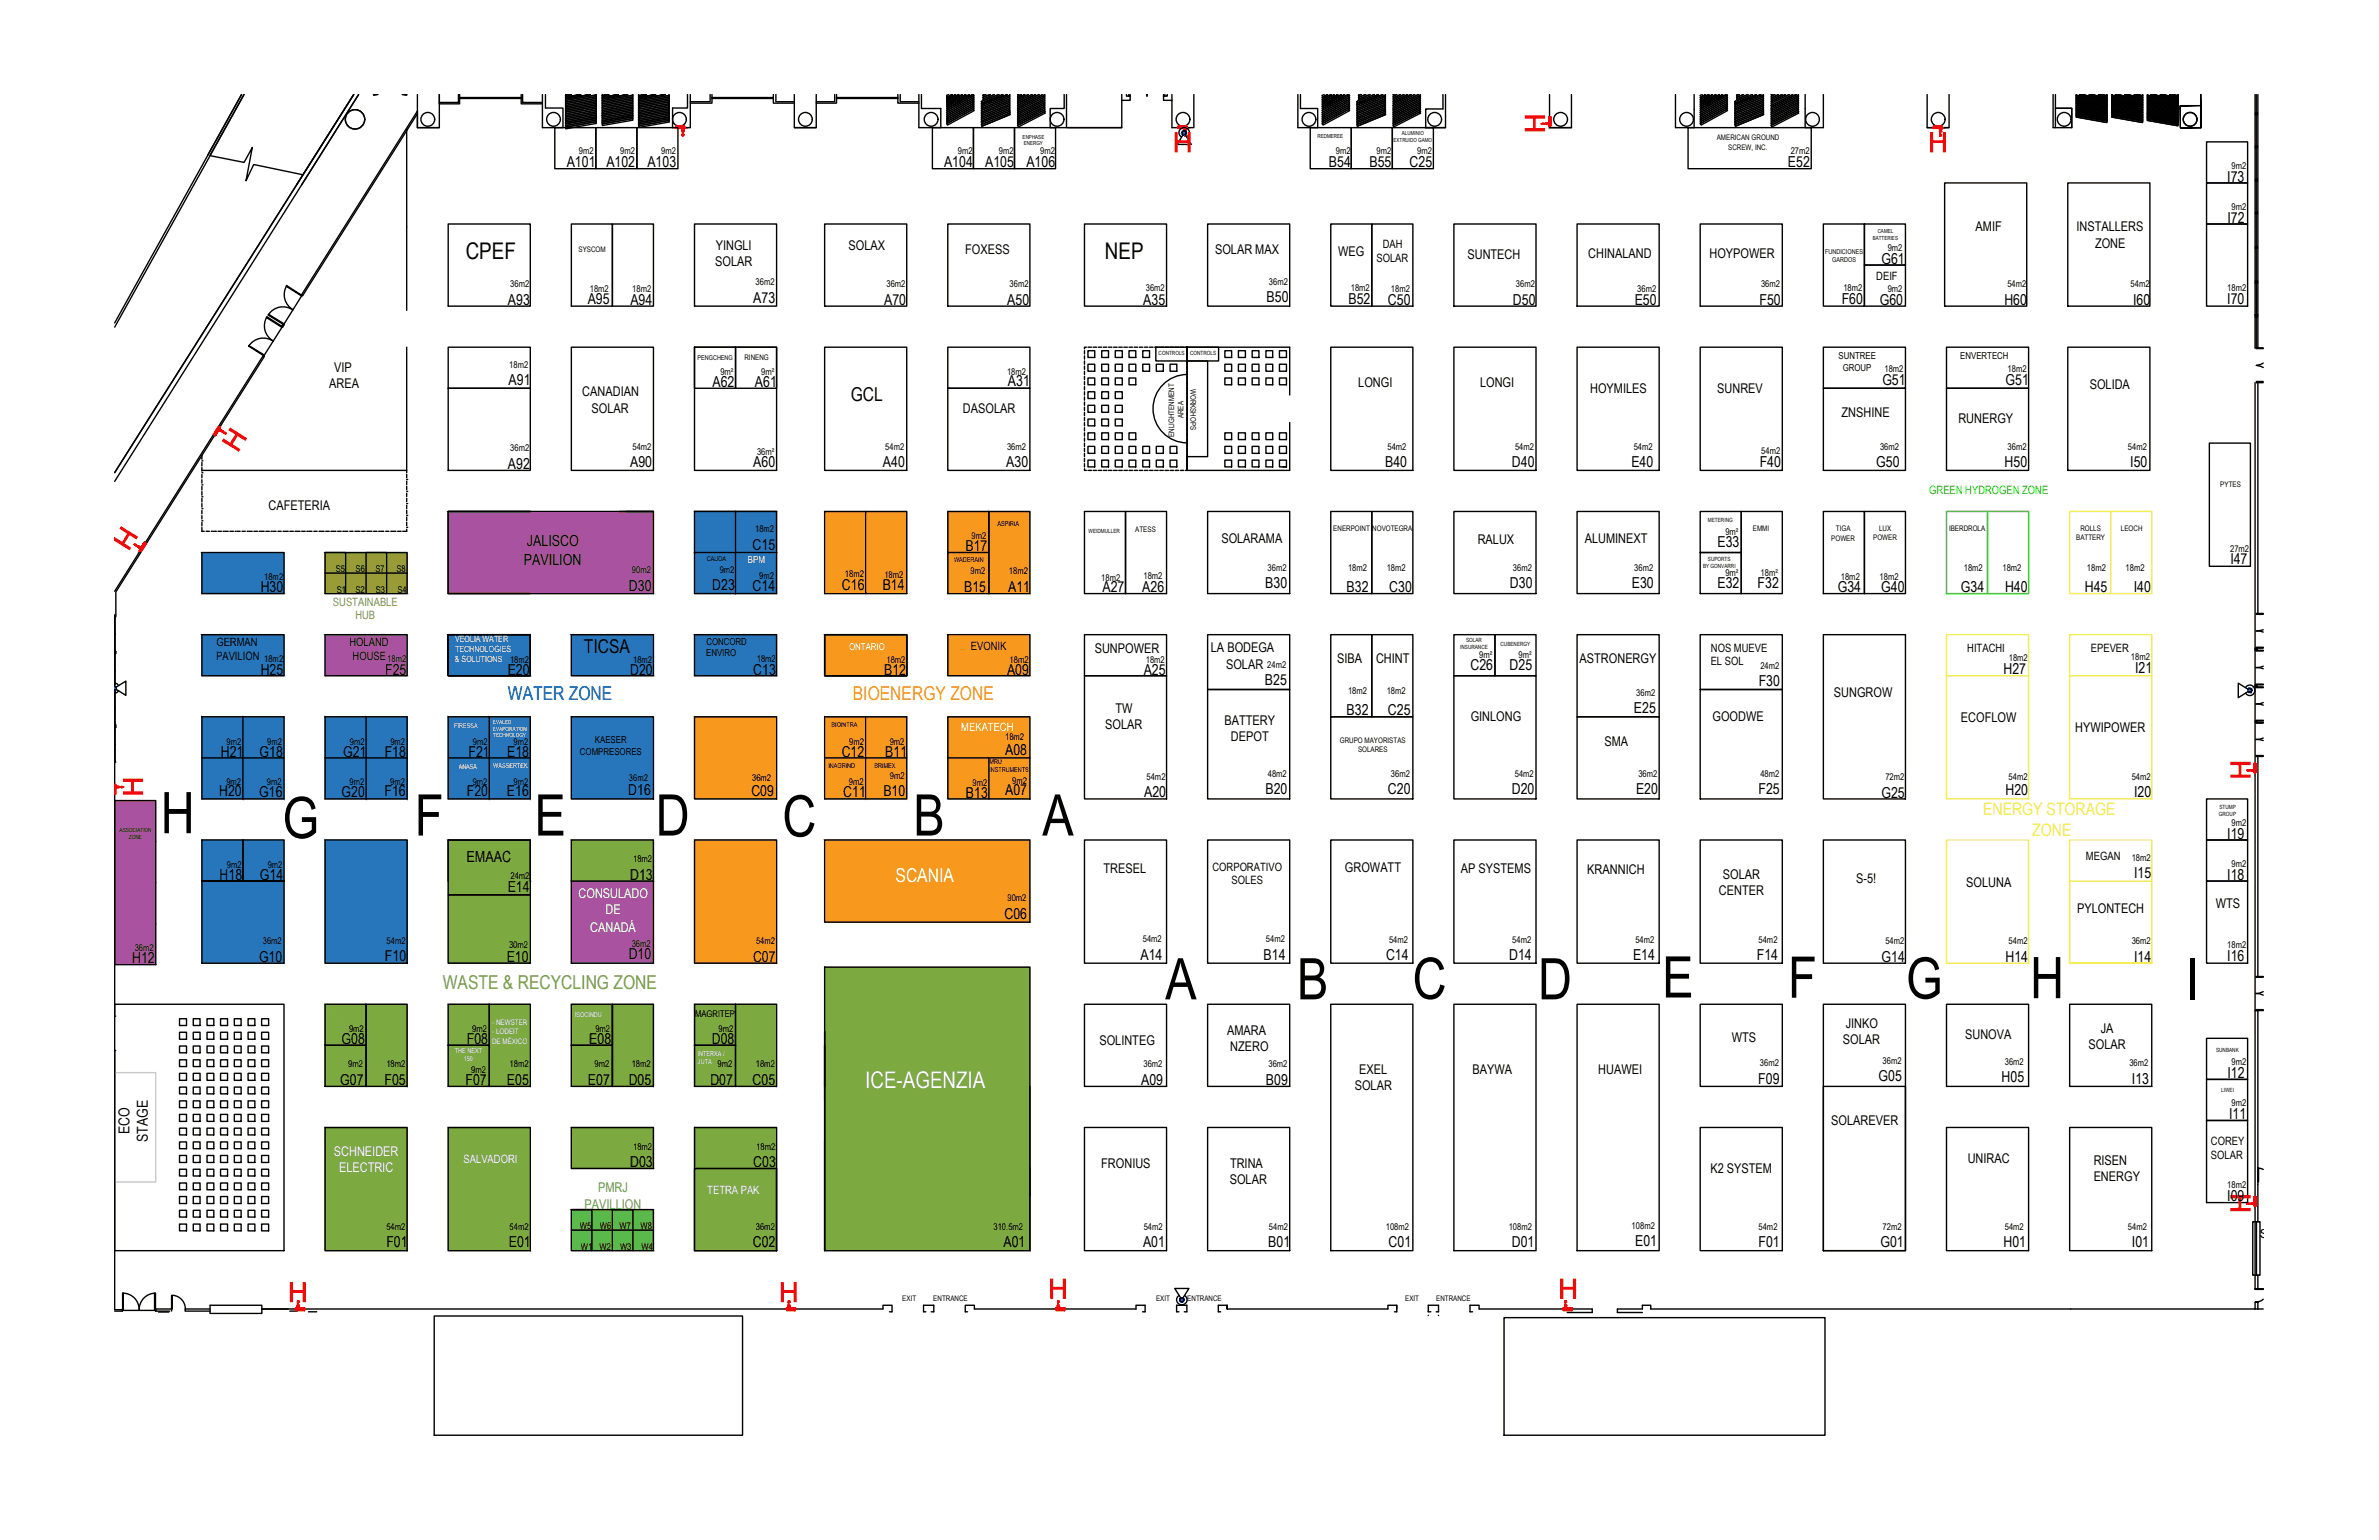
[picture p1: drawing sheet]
<svg xmlns="http://www.w3.org/2000/svg" width="432mm" height="279mm" viewBox="0 0 432 279" stroke-linecap="round" stroke-linejoin="round" font-family="sans-serif">
<defs><g id="words">
<g font-size="10.4">
<text x="29.2" y="151.2">H</text>
<text x="51.3" y="152.1">G</text>
<text x="75.3" y="151.6">F</text>
<text x="97" y="151.6">E</text>
<text x="119" y="151.6">D</text>
<text x="142" y="151.8">C</text>
<text x="165.8" y="151.6">B</text>
<text x="189.2" y="151.6">A</text>
<text x="211.5" y="181.3">A</text>
<text x="235.4" y="181.3">B</text>
<text x="256.4" y="181.2">C</text>
<text x="279.2" y="181.3">D</text>
<text x="301.7" y="181">E</text>
<text x="324.5" y="181">F</text>
<text x="345.9" y="181.2">G</text>
<text x="368.5" y="181.1">H</text>
<text x="396.7" y="181.3">I</text>
</g>
<g font-size="4.2">
<text x="84.5" y="46.9">CPEF</text>
<text x="200.6" y="47.1">NEP</text>
</g>
<text font-size="4.2" fill="#fff" x="157" y="197.3">ICE-AGENZIA</text>
<g font-size="3.5">
<text x="154.4" y="72.8">GCL</text>
<text x="106" y="118.5">TICSA</text>
</g>
<text font-size="3.5" fill="#00f" x="92.2" y="127">WATER ZONE</text>
<text font-size="3.5" fill="#f8991e" x="154.8" y="127">BIOENERGY ZONE</text>
<text font-size="3.5" fill="#fff" x="162.5" y="160.1">SCANIA</text>
<text font-size="3.5" fill="#7daa40" x="80.4" y="179.4">WASTE &amp; RECYCLING ZONE</text>
<g font-size="3.1" fill="#f4ee51">
<text x="359.9" y="147.9">ENERGY STORAGE</text>
<text x="368.9" y="151.7">ZONE</text>
</g>
<g font-size="2.8">
<text x="95.6" y="99.1">JALISCO</text>
<text x="95.1" y="102.5">PAVILION</text>
<text x="84.7" y="156.5">EMAAC</text>
</g>
<g font-size="2.7">
<text x="102.9" y="30.3">A101</text>
<text x="110.1" y="30.3">A102</text>
<text x="117.5" y="30.3">A103</text>
<text x="171.4" y="30.3">A104</text>
<text x="178.8" y="30.3">A105</text>
<text x="186.3" y="30.3">A106</text>
<text x="241.2" y="30.3">B54</text>
<text x="248.6" y="30.3">B55</text>
<text x="255.8" y="30.4">C25</text>
<text x="324.5" y="30.3">E52</text>
<text x="404.3" y="33">I73</text>
<text x="404.3" y="40.4">I72</text>
<text x="341.5" y="47.8">G61</text>
<text x="92.2" y="55.2">A93</text>
<text x="106.7" y="55.2">A95</text>
<text x="114.4" y="55.2">A94</text>
<text x="136.7" y="54.9">A73</text>
<text x="160.5" y="55.2">A70</text>
<text x="182.8" y="55.2">A50</text>
<text x="207.5" y="55.2">A35</text>
<text x="229.9" y="54.9">B50</text>
<text x="244.8" y="55.2">B52</text>
<text x="251.9" y="55.2">C50</text>
<text x="274.6" y="55.2">D50</text>
<text x="296.7" y="55.2">E50</text>
<text x="319.3" y="55.2">F50</text>
<text x="334.3" y="55.2">F60</text>
<text x="341.2" y="55.2">G60</text>
<text x="363.8" y="55.2">H60</text>
<text x="387.2" y="55.2">I60</text>
<text x="404.3" y="55.1">I70</text>
<text x="92.3" y="69.8">A91</text>
<text x="129.3" y="70.2">A62</text>
<text x="137" y="70.2">A61</text>
<text x="183" y="70">A31</text>
<text x="341.7" y="69.8">G51</text>
<text x="364" y="69.8">G51</text>
<text x="92.2" y="85">A92</text>
<text x="114.4" y="84.8">A90</text>
<text x="136.7" y="84.8">A60</text>
<text x="160.3" y="84.8">A40</text>
<text x="182.7" y="84.8">A30</text>
<text x="251.4" y="84.8">B40</text>
<text x="274.4" y="84.8">D40</text>
<text x="296.1" y="84.8">E40</text>
<text x="319.4" y="84.8">F40</text>
<text x="340.6" y="84.8">G50</text>
<text x="363.8" y="84.8">H50</text>
<text x="386.7" y="84.8">I50</text>
<text x="136.6" y="99.8">C15</text>
<text x="175.2" y="100">B17</text>
<text x="311.7" y="99.2">E33</text>
<text x="47.3" y="107.5">H30</text>
<text x="114.2" y="107.1">D30</text>
<text x="129.3" y="107.1">D23</text>
<text x="136.6" y="107.1">C14</text>
<text x="152.8" y="107.1">C16</text>
<text x="160.2" y="107.1">B14</text>
<text x="175" y="107.4">B15</text>
<text x="183" y="107.4">A11</text>
<text x="200.1" y="107.4">A27</text>
<text x="207.3" y="107.4">A26</text>
<text x="229.6" y="106.7">B30</text>
<text x="244.4" y="107.4">B32</text>
<text x="252.2" y="107.4">C30</text>
<text x="274.1" y="106.7">D30</text>
<text x="296.2" y="106.7">E30</text>
<text x="311.7" y="106.7">E32</text>
<text x="319" y="106.7">F32</text>
<text x="333.6" y="107.4">G34</text>
<text x="341.4" y="107.4">G40</text>
<text x="355.9" y="107.4">G34</text>
<text x="363.9" y="107.4">H40</text>
<text x="378.4" y="107.4">H45</text>
<text x="387.3" y="107.4">I40</text>
<text x="404.8" y="102.4">I47</text>
<text x="47.3" y="122.4">H25</text>
<text x="69.9" y="122.4">F25</text>
<text x="92.1" y="122.4">E20</text>
<text x="114.4" y="122.4">D20</text>
<text x="136.7" y="122.4">C13</text>
<text x="160.5" y="122.4">B12</text>
<text x="182.8" y="122.4">A09</text>
<text x="207.6" y="122.4">A25</text>
<text x="229.6" y="124.3">B25</text>
<text x="266.9" y="121.6">C26</text>
<text x="274" y="121.6">D25</text>
<text x="319.2" y="124.5">F30</text>
<text x="363.6" y="122.2">H27</text>
<text x="387.5" y="122">I21</text>
<text x="244.4" y="129.8">B32</text>
<text x="251.9" y="129.7">C25</text>
<text x="296.6" y="129.4">E25</text>
<text x="40.1" y="137.3">H21</text>
<text x="47.1" y="137.3">G18</text>
<text x="62.3" y="137.3">G21</text>
<text x="69.8" y="137.3">F18</text>
<text x="85" y="137.3">F21</text>
<text x="92.1" y="137.3">E18</text>
<text x="152.8" y="137.3">C12</text>
<text x="160.7" y="137.3">B11</text>
<text x="182.4" y="136.9">A08</text>
<text x="39.8" y="144.5">H20</text>
<text x="47.1" y="144.5">G16</text>
<text x="62" y="144.5">G20</text>
<text x="69.8" y="144.5">F16</text>
<text x="84.7" y="144.5">F20</text>
<text x="92" y="144.5">E16</text>
<text x="114" y="144.3">D16</text>
<text x="136.4" y="144.4">C09</text>
<text x="153.1" y="144.5">C11</text>
<text x="160.3" y="144.5">B10</text>
<text x="175.3" y="144.7">B13</text>
<text x="182.4" y="144.3">A07</text>
<text x="207.7" y="144.7">A20</text>
<text x="229.7" y="144.1">B20</text>
<text x="251.9" y="144.1">C20</text>
<text x="274.4" y="144.1">D20</text>
<text x="297" y="144.1">E20</text>
<text x="319.2" y="144.1">F25</text>
<text x="341.5" y="144.7">G25</text>
<text x="364" y="144.3">H20</text>
<text x="387.3" y="144.7">I20</text>
<text x="404.3" y="152.2">I19</text>
<text x="39.9" y="159.6">H18</text>
<text x="47.2" y="159.6">G14</text>
<text x="92.1" y="161.8">E14</text>
<text x="114.4" y="159.6">D13</text>
<text x="387.3" y="159.3">I15</text>
<text x="404.3" y="159.6">I18</text>
<text x="182.3" y="166.7">C06</text>
<text x="24" y="174.7">H12</text>
<text x="47" y="174.5">G10</text>
<text x="69.9" y="174.4">F10</text>
<text x="92" y="174.5">E10</text>
<text x="114.1" y="174.1">D10</text>
<text x="136.7" y="174.5">C07</text>
<text x="207" y="174.2">A14</text>
<text x="229.3" y="174.2">B14</text>
<text x="251.6" y="174.2">C14</text>
<text x="273.9" y="174.2">D14</text>
<text x="296.4" y="174.2">E14</text>
<text x="318.9" y="174.2">F14</text>
<text x="341.5" y="174.5">G14</text>
<text x="364" y="174.5">H14</text>
<text x="387.3" y="174.5">I14</text>
<text x="404.3" y="174.3">I16</text>
<text x="62" y="189.4">G08</text>
<text x="84.7" y="189.4">F08</text>
<text x="107" y="189.4">E08</text>
<text x="129.2" y="189.4">D08</text>
<text x="61.8" y="196.8">G07</text>
<text x="69.8" y="196.8">F05</text>
<text x="84.5" y="196.8">F07</text>
<text x="92" y="196.8">E05</text>
<text x="106.7" y="196.8">E07</text>
<text x="114.1" y="196.8">D05</text>
<text x="128.9" y="196.8">D07</text>
<text x="136.6" y="196.8">C05</text>
<text x="207.1" y="196.8">A09</text>
<text x="229.8" y="196.8">B09</text>
<text x="319.1" y="196.6">F09</text>
<text x="341" y="196.2">G05</text>
<text x="363.3" y="196.4">H05</text>
<text x="387" y="196.6">I13</text>
<text x="404.3" y="195.5">I12</text>
<text x="404.6" y="203">I11</text>
<text x="23.5" y="205.8" transform="rotate(-90 23.5 205.8)">ECO</text>
<text x="26.8" y="207.2" transform="rotate(-90 26.8 207.2)">STAGE</text>
<text x="114.4" y="211.8">D03</text>
<text x="136.7" y="211.8">C03</text>
<text x="404.3" y="217.9">I09</text>
<text x="70.1" y="226.3">F01</text>
<text x="92.4" y="226.3">E01</text>
<text x="136.6" y="226.3">C02</text>
<text x="182.1" y="226.3">A01</text>
<text x="207.5" y="226.3">A01</text>
<text x="230.2" y="226.3">B01</text>
<text x="252" y="226.3">C01</text>
<text x="274.4" y="226.3">D01</text>
<text x="296.8" y="226.1">E01</text>
<text x="319.2" y="226.3">F01</text>
<text x="341.3" y="226.3">G01</text>
<text x="363.6" y="226.3">H01</text>
<text x="387" y="226.3">I01</text>
</g>
<g font-size="2.4">
<text x="358.6" y="42">AMIF</text>
<text x="376.9" y="42">INSTALLERS</text>
<text x="129.9" y="45.4">YINGLI</text>
<text x="154" y="45.4">SOLAX</text>
<text x="175.2" y="46.1">FOXESS</text>
<text x="220.5" y="46.1">SOLAR MAX</text>
<text x="242.9" y="46.4">WEG</text>
<text x="266.3" y="46.9">SUNTECH</text>
<text x="288.3" y="46.7">CHINALAND</text>
<text x="310.3" y="46.7">HOYPOWER</text>
<text x="380.3" y="45">ZONE</text>
<text x="129.8" y="48.3">SOLAR</text>
<text x="59.8" y="70.4">AREA</text>
<text x="60.6" y="67.5">VIP</text>
<text x="105.7" y="71.9">CANADIAN</text>
<text x="246.5" y="70.3">LONGI</text>
<text x="268.6" y="70.3">LONGI</text>
<text x="288.6" y="71.3">HOYMILES</text>
<text x="311.7" y="71.3">SUNREV</text>
<text x="379.3" y="70.6">SOLIDA</text>
<text x="107.4" y="74.9">SOLAR</text>
<text x="174.8" y="74.9">DASOLAR</text>
<text x="334.2" y="75.6">ZNSHINE</text>
<text x="355.5" y="76.7">RUNERGY</text>
<text x="48.8" y="92.5">CAFETERIA</text>
<text x="221.7" y="98.5">SOLARAMA</text>
<text x="268.2" y="98.6">RALUX</text>
<text x="287.6" y="98.4">ALUMINEXT</text>
<text x="198.7" y="118.5">SUNPOWER</text>
<text x="219.8" y="118.4">LA BODEGA</text>
<text x="222.5" y="121.3">SOLAR</text>
<text x="242.7" y="120.3">SIBA</text>
<text x="249.8" y="120.4">CHINT</text>
<text x="286.7" y="120.2">ASTRONERGY</text>
<text x="202.5" y="129.4">TW</text>
<text x="222.2" y="131.6">BATTERY</text>
<text x="266.9" y="130.8">GINLONG</text>
<text x="310.8" y="130.8">GOODWE</text>
<text x="332.9" y="126.5">SUNGROW</text>
<text x="355.9" y="131">ECOFLOW</text>
<text x="200.6" y="132.3">SOLAR</text>
<text x="223.4" y="134.5">DEPOT</text>
<text x="291.2" y="135.3">SMA</text>
<text x="376.7" y="132.8">HYWIPOWER</text>
<text x="200.3" y="158.3">TRESEL</text>
<text x="244.1" y="158.2">GROWATT</text>
<text x="265.2" y="158.4">AP SYSTEMS</text>
<text x="288.1" y="158.5">KRANNICH</text>
<text x="312.7" y="159.4">SOLAR</text>
<text x="336.9" y="160.1">S-5!</text>
<text x="356.9" y="160.9">SOLUNA</text>
<text x="312" y="162.4">CENTER</text>
<text x="377" y="165.6">PYLONTECH</text>
<text x="402.2" y="164.7">WTS</text>
<text x="199.5" y="189.5">SOLINTEG</text>
<text x="222.7" y="187.8">AMARA</text>
<text x="223.3" y="190.8">NZERO</text>
<text x="314.4" y="189">WTS</text>
<text x="334.5" y="189.4">SOLAR</text>
<text x="335" y="186.5">JINKO</text>
<text x="356.7" y="188.5">SUNOVA</text>
<text x="379.1" y="190.3">SOLAR</text>
<text x="381.3" y="187.4">JA</text>
<text x="245.9" y="197.8">SOLAR</text>
<text x="246.7" y="194.9">EXEL</text>
<text x="267.3" y="194.9">BAYWA</text>
<text x="290.1" y="194.9">HUAWEI</text>
<text x="332.4" y="204">SOLAREVER</text>
<text x="199.9" y="212">FRONIUS</text>
<text x="223.2" y="214.9">SOLAR</text>
<text x="223.3" y="211.9">TRINA</text>
<text x="310.5" y="212.8">K2 SYSTEM</text>
<text x="357.2" y="211">UNIRAC</text>
<text x="380" y="211.3">RISEN</text>
<text x="380" y="214.2">ENERGY</text>
</g>
<g font-size="2.4" fill="#fff">
<text x="105" y="162.9">CONSULADO</text>
<text x="109.9" y="165.7">DE</text>
<text x="107.1" y="169.1">CANADÁ</text>
<text x="60.6" y="209.8">SCHNEIDER</text>
<text x="61.5" y="212.7">ELECTRIC</text>
</g>
<g font-size="2.4" fill="#58ba48">
<text x="106.1" y="219.3">PAVILLION</text>
<text x="108.6" y="216.3">PMRJ</text>
</g>
<text font-size="2.2" x="410.1" y="224.6">SNACK</text>
<g font-size="2.1">
<text x="249.8" y="47.5">SOLAR</text>
<text x="251" y="45">DAH</text>
<text x="340.6" y="50.8">DEIF</text>
<text x="39.2" y="119.8">PAVILION</text>
<text x="39.3" y="117.2">GERMAN</text>
<text x="63.4" y="117.2">HOLAND</text>
<text x="64" y="119.8">HOUSE</text>
<text x="176.2" y="117.9">EVONIK</text>
<text x="310.5" y="118.2">NOS MUEVE</text>
<text x="357.1" y="118.3">HITACHI</text>
<text x="379.5" y="118.3">EPEVER</text>
<text x="310.5" y="120.7">EL SOL</text>
<text x="378.6" y="156">MEGAN</text>
<text x="220.1" y="157.9">CORPORATIVO</text>
<text x="223.5" y="160.4">SOLES</text>
<text x="401.3" y="207.7">COREY</text>
<text x="401.3" y="210.2">SOLAR</text>
</g>
<text font-size="2.1" fill="#0f0" x="350.2" y="89.6">GREEN HYDROGEN ZONE</text>
<g font-size="2.1" fill="#999b37">
<text x="60.4" y="109.9">SUSTAINABLE</text>
<text x="64.5" y="112.4">HUB</text>
</g>
<g font-size="2.1" fill="#fff">
<text x="174.5" y="132.7">MEKATECH</text>
<text x="84.1" y="210.9">SALVADORI</text>
<text x="128.4" y="216.5">TETRA PAK</text>
</g>
<g font-size="1.7">
<text x="105.1" y="27.9">9m2</text>
<text x="112.6" y="27.9">9m2</text>
<text x="120" y="27.9">9m2</text>
<text x="173.8" y="27.9">9m2</text>
<text x="181.3" y="27.9">9m2</text>
<text x="188.8" y="27.9">9m2</text>
<text x="242.5" y="27.9">9m2</text>
<text x="249.8" y="27.9">9m2</text>
<text x="257.2" y="27.9">9m2</text>
<text x="325" y="27.9">27m2</text>
<text x="405" y="30.7">9m2</text>
<text x="405" y="38.1">9m2</text>
<text x="342.6" y="45.5">9m2</text>
<text x="92.6" y="52.1">36m2</text>
<text x="107" y="53">18m2</text>
<text x="114.8" y="53">18m2</text>
<text x="137.1" y="51.7">36m2</text>
<text x="160.9" y="52.1">36m2</text>
<text x="183.2" y="52.1">36m2</text>
<text x="208" y="52.7">36m2</text>
<text x="230.3" y="51.7">36m2</text>
<text x="245.2" y="52.8">18m2</text>
<text x="252.5" y="52.9">18m2</text>
<text x="275.2" y="52.1">36m2</text>
<text x="297.2" y="52.9">36m2</text>
<text x="319.6" y="52.1">36m2</text>
<text x="334.6" y="52.8">18m2</text>
<text x="342.6" y="52.9">9m2</text>
<text x="364.3" y="52.1">54m2</text>
<text x="386.7" y="52.1">54m2</text>
<text x="404.3" y="52.8">18m2</text>
<text x="333.7" y="65.2">SUNTREE</text>
<text x="355.8" y="65.2">ENVERTECH</text>
<text x="92.4" y="66.7">18m2</text>
<text x="130.8" y="68">9m²</text>
<text x="138.2" y="68">9m²</text>
<text x="182.8" y="67.9">18m2</text>
<text x="334.5" y="67.2">GROUP</text>
<text x="342" y="67.4">18m2</text>
<text x="364.4" y="67.4">18m2</text>
<text x="92.6" y="81.9">36m2</text>
<text x="114.8" y="81.6">54m2</text>
<text x="137.4" y="82.5">36m²</text>
<text x="160.7" y="81.6">54m2</text>
<text x="182.8" y="81.6">36m2</text>
<text x="251.8" y="81.6">54m2</text>
<text x="275" y="81.6">54m2</text>
<text x="296.5" y="81.6">54m2</text>
<text x="319.7" y="82.4">54m2</text>
<text x="341.2" y="81.6">36m2</text>
<text x="364.4" y="81.6">36m2</text>
<text x="386.2" y="81.6">54m2</text>
<text x="137.1" y="96.6">18m2</text>
<text x="176.3" y="97.9">9m2</text>
<text x="313.2" y="97.1">9m²</text>
<text x="404.8" y="100.1">27m2</text>
<text x="47.9" y="105.2">18m2</text>
<text x="60.9" y="103.8">S5</text>
<text x="61.1" y="107.6">S1</text>
<text x="64.5" y="107.6">S2</text>
<text x="64.5" y="103.8">S6</text>
<text x="68.1" y="103.8">S7</text>
<text x="68.2" y="107.6">S3</text>
<text x="72" y="103.8">S8</text>
<text x="72.1" y="107.6">S4</text>
<text x="114.7" y="104">90m2</text>
<text x="130.6" y="103.9">9m2</text>
<text x="137.8" y="105.1">9m2</text>
<text x="153.4" y="104.7">18m2</text>
<text x="160.5" y="104.9">18m2</text>
<text x="176.2" y="104.2">9m2</text>
<text x="183.1" y="104.2">18m2</text>
<text x="199.9" y="105.3">18m2</text>
<text x="207.5" y="105.1">18m2</text>
<text x="230.1" y="103.5">36m2</text>
<text x="244.7" y="103.5">18m2</text>
<text x="251.7" y="103.5">18m2</text>
<text x="274.6" y="103.5">36m2</text>
<text x="296.6" y="103.5">36m2</text>
<text x="313.2" y="104.5">9m²</text>
<text x="319.6" y="104.5">18m²</text>
<text x="334.1" y="105.2">18m2</text>
<text x="341.2" y="105.2">18m2</text>
<text x="356.4" y="103.5">18m2</text>
<text x="363.5" y="103.5">18m2</text>
<text x="378.8" y="103.5">18m2</text>
<text x="385.8" y="103.5">18m2</text>
<text x="128.2" y="119">ENVIRO</text>
<text x="128.2" y="117">CONCORD</text>
<text x="268.5" y="119.4">9m²</text>
<text x="275.6" y="119.4">9m²</text>
<text x="364.6" y="119.9">18m2</text>
<text x="386.8" y="119.8">18m2</text>
<text x="47.9" y="120.1">18m2</text>
<text x="70.3" y="120.1">18m2</text>
<text x="92.6" y="120.2">18m2</text>
<text x="114.9" y="120.2">18m2</text>
<text x="137.4" y="120.1">18m2</text>
<text x="160.9" y="120.2">18m2</text>
<text x="183.2" y="120.2">18m2</text>
<text x="208" y="120.2">18m2</text>
<text x="230" y="121.2">24m2</text>
<text x="244.7" y="125.9">18m2</text>
<text x="251.7" y="125.9">18m2</text>
<text x="319.5" y="121.3">24m2</text>
<text x="297" y="126.2">36m2</text>
<text x="41.1" y="135.2">9m2</text>
<text x="48.5" y="135.1">9m2</text>
<text x="63.5" y="135.2">9m2</text>
<text x="70.9" y="135.1">9m2</text>
<text x="85.8" y="135.2">9m2</text>
<text x="93.2" y="135.1">9m2</text>
<text x="105.3" y="136.9">COMPRESORES</text>
<text x="108" y="134.8">KAESER</text>
<text x="154.1" y="135.2">9m2</text>
<text x="161.5" y="135.1">9m2</text>
<text x="182.4" y="134.3">18m2</text>
<text x="41.1" y="142.5">9m2</text>
<text x="48.5" y="142.5">9m2</text>
<text x="63.4" y="142.5">9m2</text>
<text x="70.8" y="142.5">9m2</text>
<text x="85.8" y="142.5">9m2</text>
<text x="93.2" y="142.5">9m2</text>
<text x="114.2" y="141.6">36m2</text>
<text x="136.5" y="141.6">36m2</text>
<text x="154.1" y="142.5">9m2</text>
<text x="161.5" y="141.3">9m2</text>
<text x="176.5" y="142.5">9m2</text>
<text x="183.7" y="142.3">9m2</text>
<text x="208.1" y="141.5">54m2</text>
<text x="230.1" y="140.9">48m2</text>
<text x="252.5" y="140.9">36m2</text>
<text x="274.9" y="140.9">54m2</text>
<text x="297.4" y="140.9">36m2</text>
<text x="319.5" y="140.9">48m2</text>
<text x="342.2" y="141.5">72m2</text>
<text x="364.6" y="141.5">54m2</text>
<text x="386.9" y="141.5">54m2</text>
<text x="405" y="149.9">9m2</text>
<text x="41.2" y="157.6">9m2</text>
<text x="48.6" y="157.4">9m2</text>
<text x="92.7" y="159.4">24m2</text>
<text x="114.9" y="156.5">18m2</text>
<text x="386.9" y="156.1">18m2</text>
<text x="405" y="157.3">9m2</text>
<text x="182.9" y="163.5">90m2</text>
<text x="24.5" y="172.6">36m2</text>
<text x="47.7" y="171.3">36m2</text>
<text x="70.2" y="171.2">54m2</text>
<text x="92.4" y="172">30m2</text>
<text x="114.7" y="171.8">36m2</text>
<text x="137.2" y="171.2">54m2</text>
<text x="207.4" y="171">54m2</text>
<text x="229.8" y="171">54m2</text>
<text x="252.1" y="171">54m2</text>
<text x="274.5" y="171">54m2</text>
<text x="296.8" y="171">54m2</text>
<text x="319.2" y="171">54m2</text>
<text x="342.2" y="171.3">54m2</text>
<text x="364.6" y="171.3">54m2</text>
<text x="386.9" y="171.3">36m2</text>
<text x="404.3" y="172">18m2</text>
<text x="126.2" y="184.5">MAGRITEP</text>
<text x="63.4" y="187.3">9m2</text>
<text x="85.7" y="187.3">9m2</text>
<text x="108.1" y="187.3">9m2</text>
<text x="130.4" y="187.3">9m2</text>
<text x="63.2" y="193.6">9m2</text>
<text x="70.1" y="193.6">18m2</text>
<text x="85.5" y="194.6">9m2</text>
<text x="92.5" y="193.6">18m2</text>
<text x="107.9" y="193.6">9m2</text>
<text x="114.7" y="193.6">18m2</text>
<text x="130.2" y="193.6">9m2</text>
<text x="137.2" y="193.6">18m2</text>
<text x="207.5" y="193.6">36m2</text>
<text x="230.2" y="193.6">36m2</text>
<text x="319.4" y="193.5">36m2</text>
<text x="341.7" y="193">36m2</text>
<text x="363.9" y="193.2">36m2</text>
<text x="386.5" y="193.5">36m2</text>
<text x="405" y="193.3">9m2</text>
<text x="405" y="200.7">9m2</text>
<text x="114.9" y="208.6">18m2</text>
<text x="137.3" y="208.6">18m2</text>
<text x="404.3" y="215.6">18m2</text>
<text x="70.1" y="223.1">54m2</text>
<text x="92.5" y="223.1">54m2</text>
<text x="105.3" y="223">W5</text>
<text x="105.4" y="226.8">W1</text>
<text x="108.8" y="226.8">W2</text>
<text x="108.9" y="223">W6</text>
<text x="112.5" y="223">W7</text>
<text x="112.6" y="226.8">W3</text>
<text x="116.3" y="223">W8</text>
<text x="116.4" y="226.8">W4</text>
<text x="137.2" y="223.1">36m2</text>
<text x="180.3" y="223.1">310.5m2</text>
<text x="207.6" y="223.1">54m2</text>
<text x="230.3" y="223.1">54m2</text>
<text x="251.5" y="223.1">108m2</text>
<text x="273.8" y="223.1">108m2</text>
<text x="296.1" y="222.9">108m2</text>
<text x="319.2" y="223.1">54m2</text>
<text x="341.7" y="223.1">72m2</text>
<text x="363.9" y="223.1">54m2</text>
<text x="386.2" y="223.1">54m2</text>
</g>
<g font-size="1.7" fill="#fff">
<text x="135.7" y="102.1">BPM</text>
<text x="154.1" y="118">ONTARIO</text>
</g>
<g font-size="1.6" fill="#fff">
<text x="82.6" y="116.4">VEOLIA WATER</text>
<text x="82.6" y="118.3">TECHNOLOGIES</text>
<text x="82.6" y="120.2">&amp; SOLUTIONS</text>
</g>
<g font-size="1.4">
<text x="311.6" y="25.5">AMERICAN GROUND</text>
<text x="313.7" y="27.2">SCREW, INC.</text>
<text x="105" y="45.7">SYSCOM</text>
<text x="135.1" y="65.3">RINENG</text>
<text x="216.1" y="70.5" transform="rotate(90 216.1 70.5)">WORKSHOPS</text>
<text x="214.8" y="75.9" transform="rotate(-90 214.8 75.9)">AREA</text>
<text x="213.1" y="79.3" transform="rotate(-90 213.1 79.3)">ENLIGHTENMENT</text>
<text x="403" y="88.4">PYTES</text>
<text x="206.1" y="96.5">ATESS</text>
<text x="242" y="96.4">ENERPOINT</text>
<text x="249.1" y="96.4">NOVOTEGRA</text>
<text x="318.2" y="96.4">EMMI</text>
<text x="332.4" y="98.1">POWER</text>
<text x="333.2" y="96.4">TIGA</text>
<text x="340" y="98">POWER</text>
<text x="341.1" y="96.4">LUX</text>
<text x="353.8" y="96.4">IBERDROLA</text>
<text x="376.8" y="98">BATTERY</text>
<text x="377.6" y="96.4">ROLLS</text>
<text x="385" y="96.4">LEOCH</text>
<text x="243.2" y="134.8">GRUPO MAYORISTAS</text>
<text x="246.5" y="136.4">SOLARES</text>
<text x="163.8" y="236.1">EXIT</text>
<text x="169.4" y="236.1">ENTRANCE</text>
<text x="209.8" y="236.1">EXIT</text>
<text x="215.5" y="236.1">ENTRANCE</text>
<text x="255" y="236.1">EXIT</text>
<text x="260.7" y="236.1">ENTRANCE</text>
</g>
<g font-size="1.4" fill="#fff">
<text x="89.4" y="185.9">- NEWSTER</text>
<text x="89.3" y="189.5">DE MÉXICO</text>
<text x="89.4" y="187.6">- LODEIT</text>
</g>
<g font-size="1.2">
<text x="331.3" y="46">FUNDICIONES</text>
<text x="332.6" y="47.5">GARDOS</text>
<text x="126.6" y="65.3">PENGCHENG</text>
<text x="181" y="95.5">ASPIRIA</text>
<text x="128.3" y="101.9">CAUDA</text>
<text x="173.2" y="102">WADERAIN</text>
<text x="150.9" y="131.9">BIOINTRA</text>
<text x="150.4" y="139.4">INAGRIND</text>
<text x="158.7" y="139.4">BRIMEX</text>
<text x="179.6" y="140.1">INSTRUMENTS</text>
<text x="179.6" y="138.6">MRU</text>
</g>
<g font-size="1.2" fill="#fff">
<text x="82.5" y="132.2">FIRESSA</text>
<text x="83.3" y="139.5">ANASA</text>
<text x="89.5" y="139.4">WASSERTEK</text>
<text x="104.4" y="184.6">ISOCINDU</text>
<text x="82.6" y="191">THE NEXT</text>
<text x="126.6" y="191.6">INTERXA /</text>
<text x="84.2" y="192.4">150</text>
<text x="126.7" y="193">JUTA</text>
</g>
<g font-size="1">
<text x="185.6" y="25.1">ENPHASE</text>
<text x="185.8" y="26.3">ENERGY</text>
<text x="239.1" y="25.1">REDMEREE</text>
<text x="252.9" y="25.8">EXTRUIDO GAMO</text>
<text x="254.5" y="24.6">ALUMINIO</text>
<text x="339.9" y="43.5">BATTERIES</text>
<text x="340.8" y="42.3">CAMEL</text>
<text x="210.3" y="64.3">CONTROLS</text>
<text x="216" y="64.3">CONTROLS</text>
<text x="310" y="94.8">METERING</text>
<text x="197.6" y="96.6">WEIDMULLER</text>
<text x="310" y="101.8">SUPORTS</text>
<text x="309.1" y="103">BY GONVARRI</text>
<text x="265" y="117.7">INSURANCE</text>
<text x="266.1" y="116.5">SOLAR</text>
<text x="272.4" y="117.1">CUBENERGY</text>
<text x="402.7" y="148">GROUP</text>
<text x="402.8" y="146.7">STUMP</text>
<text x="21.7" y="151">ASSOCIATION</text>
<text x="23.4" y="152.2">ZONE</text>
<text x="402.2" y="190.8">SUNBANK</text>
<text x="403.2" y="198.1">LIWEI</text>
</g>
<g font-size="1" fill="#fff">
<text x="89.5" y="131.3">EVALED</text>
<text x="89.5" y="132.5">EVAPORATION</text>
<text x="89.5" y="133.8">TECHNOLOGY</text>
</g>
</g></defs>
<!-- layer: 0 -->
<g fill="#a953a0" stroke="#a953a0" stroke-width=".18">
<path d="M20.8 160.1l7.5 7.5v-7.5zM20.8 160.1l7.5 7.5h-7.5z"/>
<path d="M20.8 167.6l7.5 7.4v-7.4zM20.8 167.6l7.5 7.4h-7.5z"/>
<path d="M20.8 145.2l7.5 7.5v-7.5zM20.8 145.2l7.5 7.5h-7.5z"/>
<path d="M20.8 152.7l7.5 7.4v-7.4zM20.8 152.7l7.5 7.4h-7.5z"/>
<path d="M103.7 159.9l14.9 14.9v-14.9zM103.7 159.9l14.9 14.9h-14.9z"/>
<path d="M81.4 92.8l37.2 14.9v-14.9zM81.4 92.8l37.2 14.9h-37.2z"/>
<path d="M59 115.1l14.9 7.5v-7.5zM59 115.1l14.9 7.5h-14.9z"/>
</g>
<g fill="#f8991e" stroke="#f8991e" stroke-width=".18">
<path d="M126.1 130l14.9 14.9v-14.9zM126.1 130l14.9 14.9h-14.9z"/>
<path d="M149.7 130l7.4 14.9v-14.9zM149.7 130l7.4 14.9h-7.4z"/>
<path d="M157.1 130l7.5 14.9v-14.9zM157.1 130l7.5 14.9h-7.5z"/>
<path d="M149.7 92.8l14.9 14.9v-14.9zM149.7 92.8l14.9 14.9h-14.9z"/>
<path d="M172 115.1l14.9 7.5v-7.5zM172 115.1l14.9 7.5h-14.9z"/>
<path d="M172 130l14.9 14.9v-14.9zM172 130l14.9 14.9h-14.9z"/>
<path d="M149.7 115.1l14.9 7.5v-7.5zM149.7 115.1l14.9 7.5h-14.9z"/>
<path d="M172 92.8l7.5 7.4v-7.4zM172 92.8l7.5 7.4h-7.5zM172 100.2l7.5 7.5v-7.5zM172 100.2l7.5 7.5h-7.5z"/>
<path d="M179.5 92.8l7.4 14.9v-14.9zM179.5 92.8l7.4 14.9h-7.4z"/>
<path d="M149.7 152.4l37.2 14.9v-14.9zM149.7 152.4l37.2 14.9h-37.2z"/>
</g>
<!-- layer: Hidrantes -->
<g fill="none" stroke="#f00" stroke-width=".25">
<path d="M122.6 23.2v.1h1.8v-.1v.1h-1.8zM122.7 22.9h1.6v.3h-1.6h1.5v-.3h-1.5v.3zM122.7 23.2l-.1 .1h1.8l-.1-.1M122.7 23.2l-.1 .1h1.7v-.1M122.7 22.9l1.6 .3M123.8 23.7l.2 .1zM123.8 23.6l.1 .1M123.8 23.7h.1M123.8 23.8l.2 .1M123.8 23.9h.1M123.8 23.8h.1M123.8 24.4h.2h-.2"/>
<path d="M123.8 24.4h.1M123.8 24.4h.2M123.8 23.7h.2M123.8 23.7h.2zM123.8 23.5h.2M123.8 23.5h.1M123.8 23.6v.1M123.9 23.6l.1 .1M123.9 23.7l-.1-.1 .1 .1M123.9 24.4h.1M123.9 24.4v.1M123.9 24.5h.1"/>
<path d="M123.9 24.6v.1zM123.9 24.6h.1M123.9 23.3l-.1 .2M123.9 24.4v.2M123.9 23.6h.1M123.9 23.9v.5M123.9 24.5v.1M124 23.6h.1M124 23.8h.1M124 23.9h.1M124 24.4h.1M124 23.5h-.2"/>
<path d="M124 23.5h.1M124 23.6v.1h-.2M124 23.8v.1M124 23.9l-.1 .5M124 23.7h.1M124 23.3v.2M213.8 23.2v.1h1.7v-.1v.1h-1.7zM213.9 22.9h1.5v.3h-1.5h1.5v-.3h-1.5v.3zM213.9 23.2l-.1 .1h1.7l-.1-.1M213.9 22.9l1.5 .3M215 23.6l.1 .1M215 23.6h.1"/>
<path d="M215 23.7h.1M215 23.6v.1M215 23.7l.2 .1zM215 23.8h.1M215 23.7h.2zM215 23.5h.1M215 23.5h.2zM215 23.9h.1M215 23.8l.1 .1M215 24.4h.1M215 24.4h.1h-.1M215 24.4h.1z"/>
<path d="M215 24.5h.1M215 24.6l.1 .1zM215 24.6h.1M215 23.3v.2M215 24.4v.1M215 24.5l.1 .1M215.1 23.6h.1M215.1 23.9l-.1 .5h.1M215.1 24.4h.1M215.1 24.6h.1M215.1 24.4v.2M215.1 24.5h-.1"/>
<path d="M215.1 23.9h.1M215.1 23.8h.1M215.1 24.5h.1M215.1 23.6v.1h-.1M215.1 23.8v.6M215.2 23.8h.1M215.2 23.7h.1M215.2 23.5h.1M215.2 23.3l-.1 .2M279.8 22.4h.1M279.8 22.5h.1M279.8 22.4v.1"/>
<path d="M279.9 22.5h.1M279.9 22.4l.1 .1M279.9 22.4h.1M279.9 22.4v.1M280 22.4v.1zM280 22.4h.1M280 22.5h.1M280 22.4v.1M280 22.5l.6 .1M280 22.4v.1l.1-.1M280.5 22.4h.1M280.6 22.4l.1 .2z"/>
<path d="M280.6 22.4l-.1 .1v-.1h-.4v.1M280.6 22.4h.1M280.7 22.4h.4M280.7 22.4v.2zM280.7 22.4h.1M280.7 22.6h.1M280.7 22.4v.2M280.8 22.4v.1M280.8 22.4l-.1 .2M280.8 22.4h.1M280.8 22.4l.1 .2M280.9 22.6v-.2v.2h.2"/>
<path d="M280.9 22.5v.1M281.1 21.2h.1h-.1v1.7h.1h-.1v-1.7h.1v1.7zM281.2 21.3h.3v1.5h-.3zM281.5 21.3l-.3 1.5M350.8 23.2v.1h1.8v-.1v.1h-1.8zM350.9 22.9h1.6v.3h-1.6zM350.9 23.2l-.1 .1h1.8l-.1-.1M350.9 23.2v.1h1.7l-.1-.1M350.9 22.9l1.6 .3M351 22.9h1.5v.3h-1.5zM352 23.7l.2 .1zM352 23.8h.1"/>
<path d="M352 23.7h.2zM352 23.5h.2zM352 23.5h.1M352.1 23.6l.1 .1-.1-.1M352.1 23.6v.1M352.1 23.7h.1M352.1 23.6l.1 .1M352.1 23.8l.1 .1M352.1 23.9h.1M352.1 23.8h.1M352.1 23.9v.5h.1M352.1 24.4h.1"/>
<path d="M352.1 24.4h.1h-.1M352.1 24.4h.1zM352.1 24.5h.1M352.1 23.5h.1M352.1 23.6h.1M352.1 24.6l.1 .1zM352.1 24.6h.1M352.1 23.3v.2M352.1 23.9l.1 .5M352.1 24.4v.2M352.2 23.6h.1M352.2 24.4l-.1 .2"/>
<path d="M352.2 24.4h.1M352.2 24.5h.1M352.2 24.6h.1M352.2 24.5h-.1M352.2 23.8h.1M352.2 23.9h.1M352.2 23.7h.1M352.2 23.5h.1M352.2 23.6v.1h-.1M352.2 23.8v.1M352.3 23.3l-.1 .2M39.6 77.4l.3 .2-.8 1.4-.3-.3z"/>
<path d="M39.6 77.5l.3 .1-.8 1.3-.3-.2zM39.7 78l.2 .1M39.8 77.6h.2l-.9 1.4h-.1h.1l.9-1.4h-.2h.2l-.9 1.4h-.1h.1l.8-1.5-1.1 1.2M39.8 77.9l.2 .1M39.9 78.1h.1M39.9 78.1h.2l-.2 .1M39.9 78.1h.2M39.9 78.1l.1 .1M40 78.1h.1M40 78l-.1 .1zM40 78l-.1 .1M40 78h.1"/>
<path d="M40 78.1v.1M40 78.2h.1M40 78l.1 .1M40.1 78.2h.1M40.1 78l-.1 .1M40.1 78.1h-.2M40.1 78.1h-.1M40.1 78.1l-.1 .1M40.2 78.1l-.2 .1zM40.2 78.1h.1M40.2 78.1h.1l-.1 .2zM40.2 78.3h.1"/>
<path d="M40.2 78.1l-.1 .2M40.2 78.1l.1 .1M40.3 78.2l-.1 .1M40.3 78.1h.1M40.3 78.2h.1M40.3 78.2l.3 .4 .1-.2M40.3 78.2l.4 .2M40.6 78.6l.2-.1-.1 .1M40.7 78.6h.1M40.7 78.4v.2M40.7 78.4h.1M40.8 78.5h.1"/>
<path d="M40.8 78.5l-.1 .1M40.8 78.6h.1M40.8 78.6l.1 .1M40.9 78.7h.1M40.9 78.6v.1zM40.9 78.6h.1M24.3 98.8l.1-.1zM24.4 98.8h.1M24.4 98.7h.1M24.4 98.7l.1 .1M24.5 98.9l.1-.1-.1 .1M24.5 98.9h.1"/>
<path d="M24.5 98.8h.1M24.6 98.8l-.1 .1M24.6 99l.1-.2 .3 .3M24.6 99h.1M24.6 98.8h.1M24.6 99l.4 .2M24.6 98.8l-.1 .1 .2-.1M24.6 98.8v.2M25 99.3h.1M25 99.2h.1M25 99.2v.1M25 99.1v.1"/>
<path d="M25.1 99.1l-.1 .1M25.1 99.1h.1M25.1 99.1v.2h-.1zM25.1 99.4h.1M25.1 99.3h.1M25.2 99.4h.4M25.2 99.1l-.1 .2M25.2 99.4h.1M25.2 99.3h.1M25.2 99.2l-.1 .2zM25.2 99.2h.1M25.3 99.4h.1"/>
<path d="M25.3 99.2v.1M25.3 99.2h.1M25.3 99.2l-.1 .2M25.3 99.3l-.1 .1M25.3 99.4h-.1M25.3 99.2l-.1 .1h.1M25.3 99.3v.1zM25.4 99.3l-.1 .1 .2 .2M25.4 99.8l-.1 .1 .9-1.5 .1 .1-.1-.1-.9 1.5h.2h-.2l.9-1.5 .1 .1-.1-.1-.9 1.5h.2M26.2 98.5l.3 .2-.8 1.3-.3-.2zM26.2 98.5l.3 .2-.8 1.2-.3-.1zM26.5 98.7l-1.1 1.1"/>
<path d="M407.8 139.7h.1M407.8 139.8h.1M407.8 139.7v.1M407.8 139.8h.2M408 139.8h.1M408 139.7h.1M408 139.7v.1M408 139.7h-.2M408.1 139.7v.1v-.1M408.1 139.8h.1M408.1 139.7v.1M408.1 139.7h.1"/>
<path d="M408.1 139.8h.5M408.6 139.7h.1M408.6 139.7l.1 .2zM408.6 139.7v.1v-.1h-.5v.1M408.6 139.9h.1M408.6 139.8h.1M408.7 139.8h.1M408.7 139.7h.2M408.8 139.7v.2zM408.8 139.7h.1M408.8 139.9h.1M408.8 139.7v.2"/>
<path d="M408.8 139.7v.1M408.8 139.8h.1M408.9 139.7l-.1 .1zM408.9 139.7l-.1 .1M408.9 139.7h-.1M408.9 139.7h.1M408.9 139.8h.1M408.9 139.7l.1 .1zM408.9 139.8h-.1M409 139.7h.1M409 139.7v.2M409 139.7h.2"/>
<path d="M409 139.8l.2 .1M409.2 138.5h.1h-.1v1.7h.1h-.1v-1.7h.1h-.1v1.7h.1h-.1zM409.2 138.6h.4v1.5h-.4zM409.3 138.6h.3v1.5h-.3zM409.6 138.6l-.4 1.5M20.8 142.4v1.6M20.8 142.4l.2-.1v1.8h-.2v-1.6M20.8 142.3h.2v1.8h-.2h.2v-1.8zM20.9 142.4v1.7v-.1M20.9 142.4l-.1 .6M21 142.8l.2 .1M21 142.7h.2"/>
<path d="M21.2 142.7v.2zM21.2 142.9h.1M21.2 142.7h.1M21.2 142.7v.2M21.2 142.7v.1M21.2 142.8l.1-.1-.1 .1M21.2 142.8h.1M21.2 142.7h.2M21.3 142.7v.2M21.3 142.9h.1M21.3 142.7l.1 .2zM21.4 142.7v.2v-.2"/>
<path d="M21.4 142.7h.1M21.4 142.9h.1M21.4 142.7l.1 .2zM21.5 142.7v.2M21.5 142.7h.5M21.5 142.7h.1M21.5 142.9h.1M22 142.7h.1M22 142.8h.1M22 142.9h.1M22 142.7v.1M22.1 142.9v-.2v.2"/>
<path d="M22.1 142.7h.1M22.1 142.9h.1M22.1 142.7v.2M22.1 142.8h.1M22.1 142.7v.1M22.2 142.7v.1M22.2 142.7h.1M22.2 142.8h.1M22.3 142.7v.1zM22.3 142.7h.1M22.3 142.8h.1M22.3 142.7v.1"/>
<path d="M407.8 218.4l.2-.1-.2 .1M407.8 218.4h.1M408 218.4h.1M408 218.3h.1M408 218.3v.1M408.1 218.4l.5 .1M408.1 218.3v.1v-.1M408.1 218.4h.1M408.1 218.3h.1M408.1 218.3v.1M408.6 218.3h-.5v.1M408.6 218.3h.1"/>
<path d="M408.6 218.3l.1 .2zM408.6 218.3v.1M408.7 218.3h.2M408.8 218.3v.2zM408.8 218.3h.1M408.8 218.5h.1M408.8 218.3l-.1 .2M408.8 218.3v.2M408.8 218.4h.1l-.1 .1M408.8 218.4h.1M408.9 218.3l-.1 .1zM408.9 218.4h.1"/>
<path d="M408.9 218.4l-.1 .1M409.2 218.4l-.3-.1v.2l.1-.2v.2h.2M409.2 217.1h.1h-.1v1.7h.1h-.1v-1.7h.1h-.1v1.7h.1h-.1zM409.2 217.2h.4v1.5h-.4zM409.3 217.2h.3v1.5h-.3zM409.6 217.2l-.4 1.5M53.6 237.4h1.8v.1v-.1h-1.8v.1v-.1h1.8v.1h-1.8zM53.7 237.4h1.6v.4h-1.6zM53.7 237.4h1.5v.3h-1.5zM53.7 237.4l1.6 .4M54 236.8l.2 .1zM54 236.8h.1"/>
<path d="M54 236.9l.2 .1zM54 237h.1M54 236.9h.1M54 237h.2M54 237.1l.2 .1h-.2v.2M54 236.9h.2M54 237.1h.1M54 237v.1M54 237l.1 .1M54 236.3v.5h.1v-.5h-.1M54 236.3h.1M54 236.2l.1 .1z"/>
<path d="M54 236.2h.1M54 236v.2l.1-.2M54.1 236h.1M54 236h.1M54.1 237h.1M54.1 237.1h.1M54.1 237l.1 .1M54.1 236.2h.1M54.1 236.8h.1M54.1 236.3h-.1h.1M54.1 236.3h.1M54.1 236.2h-.1"/>
<path d="M54.1 236.9v.5M54.2 237.1l-.2-.1 .1 .1M54.2 236.8h.1M54.2 236.9h.1M54.2 237h.1M54.2 237l-.2 .1M142.7 237.4h1.7v.1v-.1h-1.7v.1v-.1h1.7v.1h-1.7zM142.8 237.4h1.5v.4h-1.5zM142.8 237.4l1.5 .4M142.8 237.4h1.5v.3h-1.5zM143 236.8l.3 .1zM143 237.2h.1"/>
<path d="M143 236.9v.1M143.1 237l.1 .1M143.1 237.1h.1M143.1 236.8h.1M143.1 236.3h.1M143.1 236.2l.1 .1M143.1 236.2h.1M143.1 236.9l.1 .1M143.1 237h.1M143.1 236.9h.1M143.1 237.1l.1 .1zM143.1 236.2v.1"/>
<path d="M143.1 237v.1M143.1 236.3v.5M143.2 236h.1M143.1 236h.1M143.1 236v.2M143.2 237.1h.1M143.2 237v.1M143.2 236.3h.1M143.2 236.2h.1M143.2 236.2h-.1M143.2 237h.1M143.2 236.3h-.1"/>
<path d="M143.2 236v.2M143.2 237.1v-.1v.1M143.2 236.8h.1M143.2 236.3h-.1h.1M143.2 236.9h.1M143.2 237.2h-.1l-.1 .2M143.2 237.2v.2M191.6 237.4h1.7v.1v-.1h-1.7v.1v-.1h1.7v.1h-1.7zM191.7 237.4h1.5v.4h-1.5zM191.7 237.4l1.5 .4M191.7 237.4h1.5v.3h-1.5zM191.9 236.8l.2 .1z"/>
<path d="M191.9 236.8h.1M191.9 236.9l.2 .1zM191.9 237h.1M191.9 236.9h.1M191.9 236.9h.2M192 237l.1 .1M192 237.1h.1M192 237l.1 .1zM192 236.8h.1M192 236.3h.1l-.1 .5M192 236.3h.1M192 236.2l.1 .1z"/>
<path d="M192 236.2h.1M192 237h.1M192 236.3v.5M192 236.9h.1M192 237v.1M192 236l.1 .2M192.1 236h.1M192 236h.1M192.1 237v.1M192.1 236.8h.1M192.1 236.2h.1M192.1 236.2h-.1"/>
<path d="M192.1 237h.1M192.1 236.9v.2l-.1-.1M192.1 236.9h.1M192.1 237.2l-.1-.1-.1 .3M192.1 237.2h.1M192.1 237.2v.2M283.7 237.4h1.7v.1v-.1h-1.7v.1v-.1h1.7v.1h-1.7zM283.7 237.4h1.6v.4h-1.6zM283.7 237.4h1.6v.3h-1.6zM283.7 237.4l1.6 .4M284 237l.1 .1-.1-.1M284 236.8l.2 .1z"/>
<path d="M284 236.8h.1M284 236.9l.2 .1zM284 237h.1M284 236.9h.1M284 237h.2M284 237.1l.2 .1M284 236.9h.2M284 237.1h.1M284 237l.1 .1M284 237v.1M284 236.8h.2M284 236.3h.2v.5"/>
<path d="M284 236.3l.1 .5M284 236.3h.1M284 236.2l.2 .1zM284 236.2h.1M284.1 236.2h.1M284.1 236h.1M284.1 236v.2M284.1 237l.1 .1M284.1 237.1h.1M284.2 236.8h.1M284.2 236.3h-.2h.2M284.2 236.3h.1"/>
<path d="M284.2 236.2h.1M284.2 236.2h-.2M284.2 237.2l-.1 .2M284.2 237h.1M284.2 236.9v.3M284.2 237.1h-.2M284.2 236.9h.1M284.2 237.2h-.2v.2"/>
</g>
<g fill="#f00" stroke="#f00" stroke-width=".18">
<path d="M20.8 143l.1 1zM20.9 142.4v1.6z"/>
<path d="M142.8 237.4h1.5zM142.8 237.4h1.5v.4z"/>
<path d="M191.7 237.4h1.5zM191.7 237.4h1.5v.4z"/>
<path d="M283.7 237.4h1.6zM283.7 237.4h1.6v.4z"/>
<path d="M409.2 217.2h.4zM409.2 217.2h.4l-.4 1.5z"/>
<path d="M409.2 138.6h.4zM409.2 138.6h.4l-.4 1.5z"/>
<path d="M213.9 22.9l1.5 .3h-1.5zM213.9 23.2h1.5z"/>
<path d="M350.9 22.9l1.6 .3h-1.6zM350.9 23.2h1.6z"/>
<path d="M122.7 22.9l1.6 .3h-1.6zM122.7 23.2h1.6z"/>
<path d="M39.9 77.6l-.7 1.1h-.4zM38.8 78.7l.3 .3 .1-.3z"/>
<path d="M281.2 21.3h.3zM281.2 21.3h.3l-.3 1.5z"/>
<path d="M53.7 237.4h1.6zM53.7 237.4h1.6v.4z"/>
<path d="M26.2 98.5l.3 .2h-.4zM26.1 98.7l-.7 1.1 1.1-1.1z"/>
</g>
<path d="M20.8 144h.1" fill="none" stroke="#f00" stroke-width=".18"/>
<!-- layer: 0 -->
<g fill="#2776bb" stroke="#2776bb" stroke-width=".18">
<path d="M133.5 92.8l7.5 7.4v-7.4zM133.5 92.8l7.5 7.4h-7.5z"/>
<path d="M133.5 100.2l7.5 7.5v-7.5zM133.5 100.2l7.5 7.5h-7.5z"/>
<path d="M126.1 92.8l7.4 7.4v-7.4zM126.1 92.8l7.4 7.4h-7.4z"/>
<path d="M126.1 100.2l7.4 7.5v-7.5zM126.1 100.2l7.4 7.5h-7.4z"/>
<path d="M126.1 115.1l14.9 7.5v-7.5zM126.1 115.1l14.9 7.5h-14.9z"/>
<path d="M36.6 159.9l14.9 14.9v-14.9zM36.6 159.9l14.9 14.9h-14.9z"/>
<path d="M81.4 130l7.4 14.9v-14.9zM81.4 130l7.4 14.9h-7.4z"/>
<path d="M88.8 130l7.5 14.9v-14.9zM88.8 130l7.5 14.9h-7.5z"/>
<path d="M103.7 115.1l14.9 7.5v-7.5zM103.7 115.1l14.9 7.5h-14.9z"/>
<path d="M103.7 130l14.9 14.9v-14.9zM103.7 130l14.9 14.9h-14.9z"/>
<path d="M81.4 115.1l14.9 7.5v-7.5zM81.4 115.1l14.9 7.5h-14.9z"/>
<path d="M44.1 152.4l7.4 7.5v-7.5zM44.1 152.4l7.4 7.5h-7.4z"/>
<path d="M36.6 152.4l7.5 7.5v-7.5zM36.6 152.4l7.5 7.5h-7.5z"/>
<path d="M59 152.4l14.9 22.4v-22.4zM59 152.4l14.9 22.4h-14.9z"/>
<path d="M59 130l7.4 14.9v-14.9zM59 130l7.4 14.9h-7.4z"/>
<path d="M66.4 130l7.5 14.9v-14.9zM66.4 130l7.5 14.9h-7.5z"/>
<path d="M36.6 130l7.5 14.9v-14.9zM36.6 130l7.5 14.9h-7.5z"/>
<path d="M44.1 130l7.4 14.9v-14.9zM44.1 130l7.4 14.9h-7.4z"/>
<path d="M36.6 115.1l14.9 7.5v-7.5zM36.6 115.1l14.9 7.5h-14.9z"/>
<path d="M36.6 100.2l14.9 7.5v-7.5zM36.6 100.2l14.9 7.5h-14.9z"/>
</g>
<g fill="#7daa40" stroke="#7daa40" stroke-width=".18">
<path d="M81.4 204.6l14.9 22.3v-22.3zM81.4 204.6l14.9 22.3h-14.9z"/>
<path d="M81.4 182.2l7.4 7.5v-7.5zM81.4 182.2l7.4 7.5h-7.4zM81.4 189.7l7.4 7.4v-7.4zM81.4 189.7l7.4 7.4h-7.4z"/>
<path d="M88.8 182.2l7.5 14.9v-14.9zM88.8 182.2l7.5 14.9h-7.5z"/>
<path d="M81.4 159.9l14.9 14.9v-14.9zM81.4 159.9l14.9 14.9h-14.9z"/>
<path d="M59 204.6l14.9 22.3v-22.3zM59 204.6l14.9 22.3h-14.9z"/>
<path d="M59 182.2l7.4 7.5v-7.5zM59 182.2l7.4 7.5h-7.4zM59 189.7l7.4 7.4v-7.4zM59 189.7l7.4 7.4h-7.4z"/>
<path d="M66.4 182.2l7.5 14.9v-14.9zM66.4 182.2l7.5 14.9h-7.5z"/>
<path d="M126.1 204.6l14.9 22.3v-22.3zM126.1 204.6l14.9 22.3h-14.9z"/>
<path d="M126.1 182.2l7.4 7.5v-7.5zM126.1 182.2l7.4 7.5h-7.4zM126.1 189.7l7.4 7.4v-7.4zM126.1 189.7l7.4 7.4h-7.4z"/>
<path d="M133.5 182.2l7.5 14.9v-14.9zM133.5 182.2l7.5 14.9h-7.5z"/>
<path d="M103.7 182.2l7.5 7.5v-7.5zM103.7 182.2l7.5 7.5h-7.5zM103.7 189.7l7.5 7.4v-7.4zM103.7 189.7l7.5 7.4h-7.5z"/>
<path d="M111.2 182.2l7.4 14.9v-14.9zM111.2 182.2l7.4 14.9h-7.4z"/>
<path d="M81.4 152.4l14.9 7.5v-7.5zM81.4 152.4l14.9 7.5h-14.9z"/>
<path d="M149.7 175.5l37.2 51.4v-51.4zM149.7 175.5l37.2 51.4h-37.2z"/>
</g>
<g fill="none" stroke="#000" stroke-width=".25">
<path d="M67.9 17.1v.1M68.5 17.1l-.7 .1 .8-.1M73 17.1l.8 .1-.7-.1M73.6 17.1v.1M75.8 17.1v6.1h3.9v-6.1v1.7h3.7v-1.7M83.2 17.1v1.5h-3.5M83.4 17.7h11.2v.2h-11.2zM94.6 17.1v1.7h3.9M94.9 17.1v1.5h3.6M98.5 17.1v6.1h3.7v-3.6h-3.2v-2.5M102.6 18.2l5.6-1v.3l-5.5 1zM102.6 18.5l5.6-1v.3l-5.5 1z"/>
<path d="M102.6 18.8l5.6-.9v.3l-5.5 .9zM102.6 19.1l5.6-.9v.3l-5.5 .9zM102.6 19.4l5.6-.9v.3l-5.5 .9zM102.6 19.7l5.6-.9v.3l-5.5 .9zM102.7 17.1v.2l1-.2-1.1 .2 .1 .3 2.7-.5-2.8 .5 .1 .3 4.4-.8-4.5 .8 .1 .3 5.5-1.1M109.3 17.1v.2l1.2-.2-1.2 .3v.3l3-.6-3 .6v.2l4.6-.8-4.6 .8v.3l5.6-.9v-.2M109.3 18.2l5.5-.9 .1 .3-5.6 .9zM109.3 18.5l5.5-.9 .1 .3-5.6 .9zM109.3 18.8l5.5-.9 .1 .3-5.6 .9zM109.3 19.2l5.5-1 .1 .3-5.6 .9zM109.3 19.5l5.5-1 .1 .3-5.6 1zM109.3 19.8l5.5-1 .1 .3-5.6 1z"/>
<path d="M115.9 17.1v.3l1.4-.3-1.4 .3v.3l3.1-.6-3.1 .6v.3l4.9-.9-4.9 .9v.3l5.6-1-.1-.2M115.9 18.3l5.5-1 .1 .3-5.6 1zM115.9 18.6l5.5-1 .1 .3-5.6 1zM115.9 18.9l5.5-1 .1 .3-5.6 1zM115.9 19.2l5.5-1 .1 .3-5.6 1zM115.9 19.5l5.5-1 .1 .3-5.6 1zM115.9 19.8l5.5-1 .1 .3-5.6 1zM124.8 17.1v2.5h-2.7v3.6h3.2v-6.1M128.9 17.1v1.4h-3.6M129.2 17.7h11.2v.2h-11.2zM129.2 17.1v1.6h-3.9M140.4 17.1v1.6h3.8"/>
<path d="M140.8 17.1v1.4h3.4M144.2 17.1v6.1h4v-6.1M151.5 17.1v1.4h-3.3M151.8 17.7h11.2v.2h-11.2zM151.8 17.1v1.6h-3.6M163 17.1v1.6h3.8M163.4 17.1v1.4h3.4M166.8 17.1v6.1h4v-3.5h-3.6v-2.6M172.2 17.1l-.4 .2 .2 .3 .8-.5-1 .6 .2 .2 1.5-.8-1.7 .9 .2 .3 2.1-1.2-2.3 1.2 .2 .3 2.7-1.5-2.9 1.6 .2 .3 3.3-1.9-3.5 1.9 .2 .3 4-2.2-4.2 2.2 .2 .3 4.6-2.5-4.8 2.6 .2 .3 4.8-2.6-.1-.3M178.1 19.4l5.1-2.1 .1 .3-5.1 2.1zM178.1 19.7l5.1-2.1 .1 .3-5.1 2.1zM178.5 17.1v.2"/>
<path d="M178.9 17.1l-.5 .2 .1 .3M179.7 17.1l-1.3 .6 .1 .2M180.5 17.1l-2.1 .9 .1 .2M183.3 17.1v.2l-5.1 2-.1-.2 4.8-2-4.7 1.9-.1-.2 4-1.7-3.9 1.6-.1-.3 3.2-1.3-3.1 1.3M184.7 17.1l.2 .3 .5-.3M184.7 17.5l.2 .2 1.1-.6-1.3 .7M184.7 19.8l4.9-2.5 .1 .3-4.8 2.4zM184.7 17.8l.2 .3M184.7 18.8l.2 .3M184.7 19.4l.2 .3M184.7 17.1h.1M184.9 18l1.8-.9-2 1"/>
<path d="M185.4 17.1l-.7 .3M187.3 17.1l-2.6 1.4 .2 .2 3.1-1.6-3.3 1.7M187.4 17.1l-2.5 1.3-.2-.3M188.6 17.1l-3.9 2 .2 .3 4.4-2.3M189.3 17.1l-4.6 2.3M189.6 17.1l.1 .2-5 2.5M193.2 17.1v2.6h-2.6v3.5h13M193.6 17.1v6.1M203.6 17.1v6.1h-9.8M204.5 17.1v.3h.6v.8h-1.5M204.9 17.1v.3h.2v-.3M208.1 17.1l.1 .3 .1-.3"/>
<path d="M211.2 17.1v.3h.2v-.3M211.9 17.1v.3h-.7v.8h1.5M212.7 17.1v6.1h4v-6.1M235.6 17.1v6.1h3.6v-3.5h-3.2v-2.6M240.4 17.1l-.4 .2 .1 .3 .9-.5-1 .6 .1 .2 1.5-.8-1.6 .9 .1 .3 2.1-1.2-2.2 1.2 .1 .3 2.8-1.5-2.9 1.6 .1 .3 3.4-1.9-3.5 1.9 .1 .3 4-2.2-4.1 2.2 .1 .3 4.6-2.5-4.7 2.6 .1 .3 4.9-2.6-.2-.3M246.3 19.4l5.1-2.1 .1 .3-5.1 2.1zM246.3 19.7l5.1-2.1 .1 .3-5.1 2.1zM246.6 17.1l.1 .2M247.1 17.1l-.5 .2 .1 .3M247.9 17.1l-1.3 .6 .1 .2M248.7 17.1l-2.1 .9 .1 .2M251.4 17.1l.1 .2-5.1 2-.1-.2 4.7-2-4.6 1.9-.1-.2 3.9-1.7-3.8 1.6-.1-.3 3.2-1.3-3.1 1.3"/>
<path d="M252.8 19.8l4.9-2.5 .1 .3-4.8 2.4zM252.8 17.1l.2 .3M252.8 17.5l.2 .2M252.8 17.8l.2 .3M252.8 18.8l.2 .3M252.8 19.4l.2 .3M252.9 17.1h.1M253 17.4l.5-.3-.6 .3M253 17.7l1.2-.6-1.3 .7M253 18l1.8-.9-1.9 1M255.5 17.1l-2.7 1.4 .2 .2 3.1-1.6-3.2 1.7M255.5 17.1l-2.5 1.3-.2-.3"/>
<path d="M256.8 17.1l-4 2 .2 .3 4.5-2.3M257.4 17.1l-4.5 2.3M257.8 17.1v.2l-5 2.5M261.9 17.1v2.7h-3.1v3.4h3.6M262.4 17.1v6.1h-3.8M281.2 17.1v6.1M285.2 17.1v6.1h-4M304.1 17.1v6.1h3.4v-6.1M309 17.1l-.4 .2 .2 .3 .8-.5-1 .6 .2 .2 1.4-.8-1.6 .9 .2 .3 2-1.2-2.2 1.2 .2 .3 2.7-1.5-2.9 1.6 .2 .3 3.3-1.9-3.5 1.9 .2 .3 3.9-2.2-4.1 2.2 .2 .3 4.5-2.5-4.7 2.6 .2 .3 4.7-2.6v-.3M314.9 19.4l5.1-2.1 .1 .3-5.1 2.1zM314.9 19.7l5.1-2.1 .1 .3-5.1 2.1zM315.2 17.1l.1 .2"/>
<path d="M315.7 17.1l-.5 .2 .1 .3M316.5 17.1l-1.3 .6 .1 .2M317.3 17.1l-2.1 .9 .1 .2M318.1 17.1l-3.2 1.3 .1 .3 3.8-1.6-3.9 1.7 .1 .2 4.6-1.9-4.7 2 .1 .2 5.1-2-.1-.2M321.5 19.8l4.8-2.5 .2 .3-4.9 2.4zM321.5 17.1l.1 .3M321.5 17.5l.1 .2M321.5 17.8l.1 .3M321.5 18.8l.1 .3M321.5 19.4l.1 .3M321.5 17.1h.1M321.6 17.4l.5-.3-.6 .3"/>
<path d="M321.6 18l1.9-.9-2 1M322.8 17.1l-1.3 .7M322.8 17.1l-1.2 .6M324.7 17.1l-3.2 1.7M324.8 17.1l-3.2 1.6-.1-.2 2.6-1.4-2.5 1.3-.1-.3M325.4 17.1l-3.9 2 .1 .3 4.4-2.3-4.5 2.3M326.4 17.1l.1 .2-5 2.5M327.6 17.1v6.1h3.3v-6.1M349.8 17.1v6.1M353.8 17.1v6.1h-4M372.6 17.1v6.1h3.4M373.1 17.1v2.5h2.9v3.6"/>
<path d="M376.9 17.1l-.1 .2 5.6 1v-.3M376.9 17.3l5.5 1v.3l-5.6-1zM376.9 17.6l-.1 .3 5.6 1v-.3M376.9 17.9l5.5 1v.3l-5.6-1zM376.9 18.2l5.5 1v.3l-5.6-1zM376.9 18.5l5.5 1v.3l-5.6-1zM376.9 18.8l5.5 1v.3l-5.6-1zM376.9 19.1l5.5 1v.3l-5.6-1zM376.9 19.4l5.5 1v.3l-5.6-1zM376.9 19.8l5.5 .9v.3l-5.6-1zM376.9 19.7l5.5 1v.3l-5.6-1zM376.9 17.6l5.5 1"/>
<path d="M382.4 17.1v.3l-1.5-.3 1.5 .3M382.4 17.4v.3l-3.2-.6 3.2 .6M382.4 17.7v.3l-5-.9 5 .9M382.4 17.4v.3l-3.1-.6 3.1 .6M382.4 17.7v.2l-4.8-.8 4.8 .9M383.3 17.1v.2l5.6 1v-.3M383.4 17.3l5.5 1v.3l-5.6-1zM383.4 17.6l-.1 .3 5.6 1v-.3M383.4 17.9l5.5 1v.3l-5.6-1zM383.4 18.2l5.5 1v.3l-5.6-1zM383.4 18.5l5.5 1v.3l-5.6-1zM383.4 18.8l5.5 1v.3l-5.6-1z"/>
<path d="M383.4 19.1l5.5 1v.3l-5.6-1zM383.4 19.4l5.5 1v.3l-5.6-1zM383.4 19.8l5.5 .9v.3l-5.6-1zM383.4 19.7l5.5 1v.3l-5.6-1zM383.4 17.6l5.5 1M388.9 17.1v.3l-1.6-.3 1.6 .3M388.9 17.4v.3l-3.3-.6 3.3 .6M388.9 17.7v.3l-5-.9 5 .9M388.9 17.4v.3l-3.1-.6 3.1 .6M388.9 17.7v.2l-4.9-.8 4.9 .9M389.8 17.1l-.1 .2 5.6 1v-.3M389.8 17.3l5.5 1v.3l-5.6-1z"/>
<path d="M389.8 17.6l-.1 .3 5.6 1v-.3M389.8 17.9l5.5 1v.3l-5.6-1zM389.8 18.2l5.5 1v.3l-5.6-1zM389.8 18.5l-.1 .3 5.6 1v-.3l-5.5-1-.1 .3 5.6 1v-.3M389.8 18.8l5.5 1v.3l-5.6-1zM389.8 19.1l5.5 1v.3l-5.6-1zM389.8 19.4l5.5 1v.3l-5.6-1zM389.8 19.8l5.5 .9v.3l-5.6-1zM389.8 19.7l5.5 1v.3l-5.6-1zM389.8 17.6l5.5 1M395.3 17.1v.3l-1.5-.3 1.5 .3M395.3 17.4v.3l-3.2-.6 3.2 .6"/>
<path d="M395.3 17.7v.3l-5-.9 5 .9M395.3 17.4v.3l-3.1-.6 3.1 .6M395.3 17.7v.2l-4.8-.8 4.8 .9M409.3 17.1v46h.5v-46M409.5 17.1v46M37.7 28.2l6.1-11.1-23 41.5M53.9 33.4l10.3-16.3-43.4 68.7M54.7 33.6l10.4-16.5-44.3 70.2M55 31.7l-9-1.9-1.4 3 1.2-6-1.5 2.7-6.2-1.3 6.2-11.1-23.5 42.3M73.8 23.4v32.9M75.8 20.2l-21.1 33.3 .2 .1 20.9-33M75.8 20.2v3h3.9"/>
<path d="M102.6 20l5.6-.9v.2l-5.5 1zM102.6 20.3l5.6-1v.3l-5.5 1zM102.6 20.7l5.6-1.1v.3l-5.5 1.1zM102.6 21l5.6-1v.3l-5.5 1zM102.6 21.3l5.6-1v.3l-5.5 .9zM102.6 21.5l5.6-.9v.3l-5.5 .9zM102.6 21.8l5.6-.9v.3l-5.5 .9zM102.6 22.1l5.6-.9v.3l-5.5 .9zM102.6 22.8l5.6-1v.3l-5.5 1zM102.6 23.1l5.6-1v.3l-5.5 1zM102.6 21.5v.2M108.2 21.5v.3l-5.6 1"/>
<path d="M108.2 21.5l-5.6 .9 .1 .3M109.3 20.1l5.5-1 .1 .3-5.6 1zM109.3 20.4l5.5-1 .1 .3-5.6 1zM109.3 20.7l5.5-1 .1 .3-5.6 1zM109.3 21l5.5-1 .1 .3-5.6 1zM109.3 21.3l5.5-1 .1 .3-5.6 .9zM109.3 21.6l5.5-1 .1 .3-5.6 1zM109.3 22.2l5.5-1 .1 .3-5.6 1zM109.3 22.5l5.5-1 .1 .3-5.6 1zM109.3 21v.1M114.8 20.9l.1 .3-5.6 1M114.9 20.9l-5.6 1v.3"/>
<path d="M115.9 20.1l5.5-1 .1 .3-5.6 1zM115.9 20.4l5.5-1 .1 .3-5.6 1zM115.9 20.7l5.5-1 .1 .3-5.6 1zM115.9 21l5.5-1 .1 .3-5.6 1zM115.9 21.3l5.5-1 .1 .3-5.6 1zM115.9 21.6l5.5-1 .1 .3-5.6 1zM115.9 21.9l5.5-.9 .1 .3-5.6 .9zM115.9 22.5l5.5-1 .1 .3-5.6 1zM115.9 22.8l5.5-1 .1 .3-5.6 1zM115.9 21.3v.1M121.4 21.3l.1 .2-5.6 1M121.5 21.3l-5.6 .9v.3"/>
<path d="M122.7 22.9v.3h1.7M144.2 23.2h4M171.8 20.1l4.8-2.7 .2 .3-4.8 2.6zM171.8 20.4l4.8-2.7 .2 .3-4.8 2.7zM171.8 20.7l4.8-2.6 .2 .3-4.8 2.6zM171.8 21.1l4.8-2.7 .2 .3-4.8 2.6zM171.8 21.4l4.8-2.6 .2 .3-4.8 2.6zM171.8 21.8l4.8-2.7 .2 .3-4.8 2.6zM171.8 22.1l4.8-2.6 .2 .2-4.8 2.7zM171.8 22.4l4.8-2.6 .2 .3-4.8 2.6zM178.1 20l5.1-2.1 .1 .3-5.1 2.1zM178.1 20.4l5.1-2.1 .1 .2-5.1 2.1z"/>
<path d="M178.1 20.7l5.1-2.1 .1 .3-5.1 2.1zM178.1 21l5.1-2.1 .1 .3-5.1 2.1zM178.1 21.3l5.1-2.1 .1 .3-5.1 2.1zM178.1 21.6l5.1-2 .1 .2-5.1 2.1zM178.1 22l5.1-2.1 .1 .3-5.1 2zM183.3 20.2l-5.2 2.1 .1 .3 5.1-2.1-.1-.3M183.3 20.5l-5.2 2.1 .1 .3 5.1-2.1-.1-.3M183.3 20.8l-5.1 2.1M184.7 20.1l4.9-2.4 .1 .2-4.8 2.5zM184.7 20.4l4.9-2.4 .1 .2-4.8 2.5zM184.7 20.7l4.9-2.4 .1 .3-4.8 2.4zM184.7 21.1l4.9-2.5 .1 .3-4.8 2.4z"/>
<path d="M184.7 21.4l4.9-2.4 .1 .2-4.8 2.5zM184.7 21.8l4.9-2.5 .1 .3-4.8 2.4zM184.7 22.1l4.9-2.5 .1 .3-4.8 2.5zM184.7 22.4l4.9-2.5 .1 .3-4.8 2.5zM184.7 22.7l4.9-2.4 .1 .2-4.8 2.5zM185 22.1l-.2 .1M213.9 22.9v.3h1.6M214.4 24.8a.92 .92 0 0 1-.2-1.3 .92 .92 0 0 1 1.4 0 .92 .92 0 0 1-.2 1.3M214.7 24.4a.36 .36 0 0 1 0-.6 .36 .36 0 0 1 .5 0 .36 .36 0 0 1-.1 .6M214.7 24.4l-1.1 1.8h2.6l-1.1-1.8M240 20.1l4.8-2.7 .2 .3-4.9 2.6zM240 20.4l4.8-2.7 .2 .3-4.9 2.7z"/>
<path d="M240 20.7l4.8-2.6 .2 .3-4.9 2.6zM240 21.1l4.8-2.7 .2 .3-4.9 2.6zM240 21.4l4.8-2.6 .2 .3-4.9 2.6zM240 21.8l4.8-2.7 .2 .3-4.9 2.6zM240 22.1l4.8-2.6 .2 .2-4.9 2.7zM240 22.4l4.8-2.6 .2 .3-4.9 2.6zM246.3 20l5.1-2.1 .1 .3-5.1 2.1zM246.3 20.4l5.1-2.1 .1 .2-5.1 2.1zM246.3 20.7l5.1-2.1 .1 .3-5.1 2.1zM246.3 21l5.1-2.1 .1 .3-5.1 2.1zM246.3 21.3l5.1-2.1 .1 .3-5.1 2.1zM246.3 21.6l5.1-2 .1 .2-5.1 2.1z"/>
<path d="M246.3 22l5.1-2.1 .1 .3-5.1 2zM251.5 20.2l-5.2 2.1 .1 .3 5.1-2.1-.1-.3M251.5 20.5l-5.2 2.1 .1 .3 5.1-2.1-.1-.3M251.5 20.8l-5.1 2.1M252.8 20.1l4.9-2.4 .1 .2-4.8 2.5zM252.8 20.4l4.9-2.4 .1 .2-4.8 2.5zM252.8 20.7l4.9-2.4 .1 .3-4.8 2.4zM252.8 21.1l4.9-2.5 .1 .3-4.8 2.4zM252.8 21.4l4.9-2.4 .1 .2-4.8 2.5zM252.8 21.8l4.9-2.5 .1 .3-4.8 2.4zM252.8 22.1l4.9-2.5 .1 .3-4.8 2.5zM252.8 22.4l4.9-2.5 .1 .3-4.8 2.5z"/>
<path d="M252.8 22.7l4.9-2.4 .1 .2-4.8 2.5zM253.2 22.1l-.3 .1M281.2 23.2h4M308.6 20.1l4.8-2.7 .1 .3-4.7 2.6zM308.6 20.4l4.8-2.7 .1 .3-4.7 2.7zM308.6 20.7l4.8-2.6 .1 .3-4.7 2.6zM308.6 21.1l4.8-2.7 .1 .3-4.7 2.6zM308.6 21.4l4.8-2.6 .1 .3-4.7 2.6zM308.6 21.8l4.8-2.7 .1 .3-4.7 2.6zM308.6 22.1l4.8-2.6 .1 .2-4.7 2.7zM308.6 22.4l4.8-2.6 .1 .3-4.7 2.6zM314.9 20l5.1-2.1 .1 .3-5.1 2.1z"/>
<path d="M314.9 20.4l5.1-2.1 .1 .2-5.1 2.1zM314.9 20.7l5.1-2.1 .1 .3-5.1 2.1zM314.9 21l5.1-2.1 .1 .3-5.1 2.1zM314.9 21.3l5.1-2.1 .1 .3-5.1 2.1zM314.9 21.6l5.1-2 .1 .2-5.1 2.1zM314.9 22l5.1-2.1 .1 .3-5.1 2zM320.1 20.2l-5.2 2.1 .1 .3 5.1-2.1-.1-.3M320.1 20.5l-5.2 2.1 .1 .3 5.1-2.1-.1-.3M320.1 20.8l-5.1 2.1M321.5 20.1l4.8-2.4 .2 .2-4.9 2.5zM321.5 20.4l4.8-2.4 .2 .2-4.9 2.5zM321.5 20.7l4.8-2.4 .2 .3-4.9 2.4z"/>
<path d="M321.5 21.1l4.8-2.5 .2 .3-4.9 2.4zM321.5 21.4l4.8-2.4 .2 .2-4.9 2.5zM321.5 21.8l4.8-2.5 .2 .3-4.9 2.4zM321.5 22.1l4.8-2.5 .2 .3-4.9 2.5zM321.5 22.4l4.8-2.5 .2 .3-4.9 2.5zM321.5 22.7l4.8-2.4 .2 .2-4.9 2.5zM321.8 22.1l-.3 .1M349.8 23.2h4M350.9 22.9v.3h1.7M373.1 23.2v-3.6h2.9v3.6M376.9 20.1l5.5 .9v.3l-5.6-.9zM376.9 20.4l5.5 .9v.3l-5.6-.9z"/>
<path d="M376.9 20.7l5.5 .9v.3l-5.6-.9zM376.9 21l5.5 .9v.3l-5.6-.9zM376.9 20l5.5 1v.3l-5.6-1zM376.9 20.3l5.5 1v.3l-5.6-1zM376.9 20.6l5.5 1v.3l-5.6-1zM376.9 20.9l5.5 1v.3l-5.6-1zM383.4 20.1l5.5 .9v.3l-5.6-.9zM383.4 20.4l5.5 .9v.3l-5.6-.9zM383.4 20.7l5.5 .9v.3l-5.6-.9zM383.4 21l5.5 .9v.3l-5.6-.9zM383.4 20l5.5 1v.3l-5.6-1zM383.4 20.3l5.5 1v.3l-5.6-1z"/>
<path d="M383.4 20.6l5.5 1v.3l-5.6-1zM383.4 20.9l5.5 1v.3l-5.6-1zM389.7 21.3l5.6 .9v.3l-5.6-1 .1-.2M389.7 20.6l5.6 1v.3l-5.6-.9 .1-.3M389.7 21.2l5.6 1M389.8 20.1l5.5 .9v.3l-5.6-.9zM389.8 21.5l5.5 1.1v.2l-5.6-1zM389.8 21l5.5 .9v.3l-5.6-.9zM389.8 20l5.5 1v.3l-5.6-1zM389.8 21.5l5.5 1v.3l-5.6-1zM389.8 20.6l-.1 .3 5.6 1v-.3M389.8 20.9l5.5 1v.3l-5.6-1z"/>
<path d="M389.8 20.4l5.5 .9M389.8 20.3l5.5 1v.3l-5.6-.9zM409.7 38.5l-.3 .3v-.3h.3v.3h-.3M409.7 32.5l-.3 .4v-.4h.3v.4h-.3M409.7 26.5l-.3 .3v-.3h.3v.3h-.3M409.7 20.4l-.3 .4v-.4h.3v.4h-.3M48.5 57.5l2.8 1.8-.1 .1-2.8-1.8M48.5 57.5a3.2 3.2 0 0 0 1.1 4.4M51.3 59.3l-3.4 5.3M51.3 58.8l.2 .2-.2 .3-.2-.1zM52 51.8l2.8 1.8v.1l-2.8-1.8M52.1 51.8a3.2 3.2 0 0 0 1.1 4.4"/>
<path d="M53.2 56.2a3.2 3.2 0 0 0-4.5 .9l2.8 1.8v-.1l-2.7-1.8M54.8 53.6l-3.3 5.3M196.8 40.6h14.9v14.9h-14.9zM241.5 40.6h7.5v14.9h-7.5zM249 40.6h7.4v14.9h-7.4zM338.4 40.6h7.4v7.5h-7.4zM338.4 48.1h7.4v7.4h-7.4zM400.5 40.6h7.5v14.9h-7.5zM409.3 57.2h.5M409.3 51.3h.5M409.6 51.3v5.9M409.7 57.2l-.3 .3v-.3h.3v.3h-.3"/>
<path d="M409.7 50.9l-.3 .4v-.4h.3v.4h-.3M409.7 44.7l-.3 .4v-.4h.3v.4h-.3M45.2 62.7l2.8 1.7-.1 .2-2.8-1.8M49.6 61.9a3.2 3.2 0 0 0-4.5 .9M73.8 63v22.3M196.8 63.6v.6M196.8 64.6v.6M196.8 65.5v.6M196.8 66.4v.6M196.8 67.4v.5M196.8 68.3v.6M196.8 69.2v.6"/>
<path d="M196.8 70.1v.6M196.8 71.1v.6M196.8 72v.6M196.8 72.9v.6M196.8 73.9v.6M196.8 74.8v.6M196.8 75.7v.6M196.8 76.7v.6M196.8 77.6v.6M196.8 78.5v.6M196.8 79.5v.6M197.2 63h-.4v.3"/>
<path d="M197.5 68.6h1.2v1.2h-1.2zM197.5 66.1h1.2v1.3h-1.2zM197.5 73.5h1.2v1.3h-1.2zM197.5 71.1h1.2v1.2h-1.2zM197.5 78.5h1.2v1.3h-1.2zM197.5 76h1.2v1.3h-1.2zM197.5 63.6h1.2v1.3h-1.2zM197.5 63h.6M198.4 63h.6M199.3 63h.7M200 68.6h1.2v1.2h-1.2zM200 66.1h1.2v1.3h-1.2z"/>
<path d="M200 73.5h1.2v1.3h-1.2zM200 71.1h1.2v1.2h-1.2zM200 78.5h1.2v1.3h-1.2zM200 76h1.2v1.3h-1.2zM200 63.6h1.2v1.3h-1.2zM200.3 63h.6M201.2 63h.6M202.1 63h.7M202.4 68.6h1.3v1.2h-1.3zM202.4 66.1h1.3v1.3h-1.3zM202.4 73.5h1.3v1.3h-1.3zM202.4 71.1h1.3v1.2h-1.3z"/>
<path d="M202.4 78.5h1.3v1.3h-1.3zM202.4 76h1.3v1.3h-1.3zM202.4 63.6h1.3v1.3h-1.3zM203.1 63h.6M204 63h.6M204.9 66.1h1.2v1.3h-1.2zM204.9 63.6h1.2v1.3h-1.2zM204.9 78.5h1.2v1.3h-1.2zM204.9 68.6h1.2v1.2h-1.2zM204.9 63h.7M205.9 63h.6M206.8 63h.6"/>
<path d="M207.4 66.1h1.2v1.3h-1.2zM207.4 63.6h1.2v1.3h-1.2zM207.7 63h.7M208.6 63h.7M209.6 63h.6M209.8 63h5.7v2.5h-5.7zM209.9 66.1h1.2v1.3h-1.2zM210.5 63h.6M211.4 63h.7M212.4 66.1h1.2v1.3h-1.2zM212.4 63h.6M213.3 63h.6"/>
<path d="M214.2 63h.7M215.2 63h18.9v8.7M215.5 63v22.3v-2.5h3.7v-17.3h-3.7v.6M215.5 63h5.7v2.5h-5.7zM215.5 63.3v-.3v22.3M215.5 63.6v.6M215.5 64.6v.6M215.5 66.4v.6M215.5 67.4v.5M215.5 68.3v.6M215.5 69.2v.6M215.5 70.1v.6"/>
<path d="M215.5 71.1v.6M215.5 72v.6M215.5 72.9v.6M215.5 73.9v.6M215.5 74.8v.6M215.5 75.7v.6M215.5 76.7v.6M215.5 77.6v.6M215.5 78.5v.6M215.5 79.5v.6M215.5 67.9a6.2 6.2 0 0 0-6.2 6.2 6.2 6.2 0 0 0 6.2 6.2M222.3 66.1h1.2v1.3h-1.2z"/>
<path d="M222.3 63.6h1.2v1.3h-1.2zM222.3 68.6h1.2v1.2h-1.2zM222.3 78.5h1.2v1.3h-1.2zM224.8 66.1h1.2v1.3h-1.2zM224.8 63.6h1.2v1.3h-1.2zM224.8 68.6h1.2v1.2h-1.2zM224.8 78.5h1.2v1.3h-1.2zM227.3 68.6h1.2v1.2h-1.2zM227.3 66.1h1.2v1.3h-1.2zM227.3 78.5h1.2v1.3h-1.2zM227.3 63.6h1.2v1.3h-1.2zM229.8 68.6h1.2v1.2h-1.2z"/>
<path d="M229.8 66.1h1.2v1.3h-1.2zM229.8 78.5h1.2v1.3h-1.2zM229.8 63.6h1.2v1.3h-1.2zM232.2 68.6h1.3v1.2h-1.3zM232.2 66.1h1.3v1.3h-1.3zM232.2 78.5h1.3v1.3h-1.3zM232.2 63.6h1.3v1.3h-1.3zM234.1 76.7v8.6h-18.6M409.3 69.4v164.5M409.6 66.3l1.2 .4M409.8 69.4v41.9M410.8 69.2h-1.2v.2h1.2"/>
<path d="M410.8 65.9l-.5 .2-.8 .2M410.8 63.1h-1.3v.1h1.3M36.6 94.5h.1M36.6 92.3h.1M36.6 90.1h.1M36.6 88h.1M36.6 85.8h.1M36.6 83.6h.1M36.6 85.3h37.2v.5M36.6 82.6v.7M36.6 83.9v.6M36.6 84.8v.7"/>
<path d="M36.6 86.1v.6M36.6 87v.6M36.6 88.3v.6M36.6 89.2v.6M36.6 90.4v.7M36.6 91.4v.6M36.6 92.6v.6M36.6 93.6v.5M36.6 94.8v.6M36.6 95.7v.7h.5M37.4 96.4h.6M38.3 96.4h.1"/>
<path d="M38.6 96.4h.7M39.6 96.4h.6M40.5 96.4h.1M40.8 96.4h.6M41.7 96.4h.7M42.7 96.4h.1M43 96.4h.6M43.9 96.4h.6M44.9 96.4h.1M45.2 96.4h.6M46.1 96.4h.6M47 96.4h.1"/>
<path d="M47.3 96.4h.6M48.2 96.4h.7M49.2 96.4h.1M49.5 96.4h.6M50.4 96.4h.6M51.4 96.4h.1M51.7 96.4h.6M52.6 96.4h.6M53.5 96.4h.1M53.8 96.4h.7M54.8 96.4h.6M55.7 96.4h.1"/>
<path d="M56 96.4h.6M57 96.4h.6M57.9 96.4h.1M58.2 96.4h.6M59.1 96.4h.7M60.1 96.4h.1M60.4 96.4h.6M61.3 96.4h.6M62.2 96.4h.1M62.6 96.4h.5M63.5 96.4h.6M64.4 96.4h.1"/>
<path d="M64.7 96.4h.6M65.6 96.4h.7M66.6 96.4h.1M66.9 96.4h.6M67.8 96.4h.6M68.7 96.4h.1M69.1 96.4h.6M70 96.4h.6M70.9 96.4h.1M71.2 96.4h.7M72.2 96.4h.6M73.1 96.4h.1"/>
<path d="M73.8 87h.1M73.8 89.2h.1M73.8 91.4h.1M73.8 93.5h.1M73.8 95.7h.1M73.8 86.1v.6M73.8 87.3v.6M73.8 88.2v.7M73.8 89.5v.6M73.8 90.4v.6M73.8 91.7v.6M73.8 92.6v.6"/>
<path d="M73.8 93.8v.6M73.8 94.7v.7M73.8 96v.4h-.4M81.4 92.8h14.9zM81.4 92.8h37.2v14.9h-37.2zM81.4 92.8v14.9h14.9M112.4 92.8h6.2h-4.9M133.5 92.8v7.4h7.5M149.7 92.8h14.9v14.9h-14.9zM157.1 92.8v14.9M196.8 92.8h7.5v14.9h-7.5zM196.8 85v.3h.4"/>
<path d="M196.8 80.4v.6M196.8 81.3v.6M196.8 82.3v.5M196.8 83.2v.6M196.8 84.1v.6M197.5 83.5h1.2v1.2h-1.2zM197.5 81h1.2v1.3h-1.2zM197.5 85.3h.6M198.4 85.3h.6M199.3 85.3h.7M200 83.5h1.2v1.2h-1.2zM200 81h1.2v1.3h-1.2z"/>
<path d="M200.3 85.3h.6M201.2 85.3h.6M202.1 85.3h.7M202.4 83.5h1.3v1.2h-1.3zM202.4 81h1.3v1.3h-1.3zM203.1 85.3h.6M204 85.3h.6M204.3 92.8h7.4v14.9h-7.4zM204.9 83.5h1.2v1.2h-1.2zM204.9 81h1.2v1.3h-1.2zM204.9 85.3h.7M205.9 85.3h.6"/>
<path d="M206.8 85.3h.6M207.4 83.5h1.2v1.2h-1.2zM207.4 81h1.2v1.3h-1.2zM207.7 85.3h.7M208.6 85.3h.7M209.6 85.3h.6M209.9 83.5h1.2v1.2h-1.2zM209.9 81h1.2v1.3h-1.2zM210.5 85.3h.6M211.4 85.3h.7M212.4 83.5h1.2v1.2h-1.2zM212.4 81h1.2v1.3h-1.2z"/>
<path d="M212.4 85.3h.6M213.3 85.3h.6M214.2 85.3h.7M215.5 85v.3h-.3M215.5 80.4v.6M215.5 81.3v.6M215.5 82.3v3M222.3 83.5h1.2v1.2h-1.2zM222.3 81h1.2v1.3h-1.2zM224.8 83.5h1.2v1.2h-1.2zM224.8 81h1.2v1.3h-1.2zM227.3 83.5h1.2v1.2h-1.2z"/>
<path d="M227.3 81h1.2v1.3h-1.2zM229.8 83.5h1.2v1.2h-1.2zM229.8 81h1.2v1.3h-1.2zM232.2 83.5h1.3v1.2h-1.3zM232.2 81h1.3v1.3h-1.3zM232.9 84.7h.6M401 80.4h7.5v22.3h-7.5zM20.8 107.3l27-42.8 .2 .1-27 42.8v4.5h-.2v.1M20.8 118.6v.1M20.8 118v.2h.2v.3h-.2M20.8 111.6h.1M20.8 115h.1"/>
<path d="M20.8 111.6v72.8M20.9 111.9v26.4M36.6 115.1h14.9v7.5h-14.9zM36.6 100.2h14.9v7.5h-14.9zM59 115.1h14.9v7.5h-14.9zM59 100.2h14.9v7.5h-14.9zM59 100.2h3.7v7.5M59 104h14.9M66.4 107.7v-7.5h3.8v7.5M81.4 115.1v7.5h14.9v-7.5h-14.9h14.9v7.5h-14.9zM103.7 115.1h14.9v7.5h-14.9zM126.1 100.2v7.5h14.9v-7.5"/>
<path d="M126.1 100.2h7.4v7.5M126.1 115.1h14.9v7.5h-14.9zM126.1 100.2v-7.4h14.9v7.4M149.7 115.1v7.5h14.9v-7.5h-14.9h14.9v7.5h-14.9zM172 115.1h14.9v7.5h-14.9zM330.9 115.1h14.9v29.8h-14.9zM409.3 117.6h.4v.4h-.4zM409.5 114.5l1.3 .2M410.8 114.3l-1.2 .2M410.8 111.3h-1.2v.2h1.2M410.8 117.4h-1.3v.2h1.3M410.8 118h-1.3v.1h1.3"/>
<path d="M20.8 138.1v.1M20.8 131.4v.1h.2v.5h-.2v.1M20.8 124.7v.1h.2v.4h-.2M20.8 125.2v.2M20.8 124.5l.3 .2 1.7-1.1v2.6l-1.7-1.1-.3 .1M20.8 124l.5 .1 .2 .3M20.8 138.3h.2M20.8 135.1h.1M20.8 121.7h.1M20.8 128.4h.1M21.5 125.3l-.7 .5M36.6 130h14.9v14.9h-14.9z"/>
<path d="M44.1 137.5h7.4M44.1 130v14.9M59 130h14.9v14.9h-14.9zM66.4 137.5h7.5M66.4 130v14.9M81.4 130h14.9v14.9h-14.9zM88.8 137.5h7.5M88.8 130v14.9M103.7 130h14.9v14.9h-14.9zM126.1 130h14.9v14.9h-14.9zM149.7 130h14.9v14.9h-14.9zM157.1 130v14.9"/>
<path d="M157.1 137.5h7.5M172 130h14.9v14.9h-14.9zM172 137.5h14.9M179.5 137.5v7.4M263.9 122.6h14.9v22.3h-14.9zM407.6 124.7a.92 .92 0 0 1 1.4-.1 .92 .92 0 0 1 0 1.3 .92 .92 0 0 1-1.4-.2M408 125.1l-1.7-1.1v2.6l1.7-1.1M408 125.1a.36 .36 0 0 1 .6-.1 .36 .36 0 0 1 0 .5 .36 .36 0 0 1-.6-.1M409.3 124.2h.4v.4h-.4zM409.3 130.8h.3v.3h-.3zM409.8 137.2v40M410.8 120.9l-.6 .2h-.7l1.3 .2"/>
<path d="M410.8 124.1h-1.3v.1h1.3M410.8 127.5l-.6 .2h-.7l1.3 .2M410.8 124.6h-1.3v.2h1.3M410.8 130.7h-1.3v.1h1.3M410.8 133.9l-.6 .2-.7 .1 1.3 .2M410.8 131.1h-1.3v.1h1.3M410.8 137.1h-1.3v.1h1.3M20.8 145.2h7.5v29.8h-7.5zM36.6 152.4h7.5v7.5h-7.5zM36.6 159.9h14.9M44.1 152.4h7.4v7.5h-7.4zM59 152.4h14.9v22.4h-14.9z"/>
<path d="M81.4 159.9v-7.5h14.9v7.5M81.4 152.4h14.9v9.9h-14.9zM103.7 159.9h14.9M149.7 152.4h37.2v14.9h-37.2zM400.5 159.9h7.5v14.9h-7.5zM81.4 162.3h14.9v12.5h-14.9zM149.7 175.5h37.2v51.4h-37.2zM410.8 179.9l-1.3 .4h.7l.6 .3M410.8 177.2h-1.3v.1h1.3M20.8 184.4h.1M20.8 190.6h.1M20.8 182.2h30.7v44.7h-30.7z"/>
<path d="M20.8 190.6v47M32.6 199.7h1.3v1.3h-1.3zM32.6 197.2h1.3v1.3h-1.3zM32.6 194.7h1.3v1.3h-1.3zM32.6 192.3h1.3v1.2h-1.3zM32.6 189.8h1.3v1.2h-1.3zM32.6 187.3h1.3v1.3h-1.3zM32.6 184.8h1.3v1.3h-1.3zM35.1 199.7h1.2v1.3h-1.2zM35.1 197.2h1.2v1.3h-1.2zM35.1 194.7h1.2v1.3h-1.2zM35.1 192.3h1.2v1.2h-1.2z"/>
<path d="M35.1 189.8h1.2v1.2h-1.2zM35.1 187.3h1.2v1.3h-1.2zM35.1 184.8h1.2v1.3h-1.2zM37.6 199.7h1.2v1.3h-1.2zM37.6 197.2h1.2v1.3h-1.2zM37.6 194.7h1.2v1.3h-1.2zM37.6 192.3h1.2v1.2h-1.2zM37.6 189.8h1.2v1.2h-1.2zM37.6 187.3h1.2v1.3h-1.2zM37.6 184.8h1.2v1.3h-1.2zM40 199.7h1.3v1.3h-1.3zM40 197.2h1.3v1.3h-1.3z"/>
<path d="M40 194.7h1.3v1.3h-1.3zM40 192.3h1.3v1.2h-1.3zM40 189.8h1.3v1.2h-1.3zM40 187.3h1.3v1.3h-1.3zM40 184.8h1.3v1.3h-1.3zM42.5 199.7h1.3v1.3h-1.3zM42.5 197.2h1.3v1.3h-1.3zM42.5 194.7h1.3v1.3h-1.3zM42.5 192.3h1.3v1.2h-1.3zM42.5 189.8h1.3v1.2h-1.3zM42.5 187.3h1.3v1.3h-1.3zM42.5 184.8h1.3v1.3h-1.3z"/>
<path d="M45 199.7h1.3v1.3h-1.3zM45 197.2h1.3v1.3h-1.3zM45 194.7h1.3v1.3h-1.3zM45 192.3h1.3v1.2h-1.3zM45 189.8h1.3v1.2h-1.3zM45 187.3h1.3v1.3h-1.3zM45 184.8h1.3v1.3h-1.3zM47.5 199.7h1.3v1.3h-1.3zM47.5 197.2h1.3v1.3h-1.3zM47.5 194.7h1.3v1.3h-1.3zM47.5 192.3h1.3v1.2h-1.3zM47.5 189.8h1.3v1.2h-1.3z"/>
<path d="M47.5 187.3h1.3v1.3h-1.3zM47.5 184.8h1.3v1.3h-1.3zM149.7 189.7v37.2M409.3 183.3h.5v38.4M410.8 183.2h-1.3v.1h1.3M32.6 212.1h1.3v1.3h-1.3zM32.6 209.6h1.3v1.3h-1.3zM32.6 207.2h1.3v1.2h-1.3zM32.6 204.7h1.3v1.2h-1.3zM32.6 202.2h1.3v1.3h-1.3zM32.6 217.1h1.3v1.3h-1.3zM32.6 214.6h1.3v1.3h-1.3z"/>
<path d="M32.6 219.6h1.3v1.2h-1.3zM35.1 212.1h1.2v1.3h-1.2zM35.1 209.6h1.2v1.3h-1.2zM35.1 207.2h1.2v1.2h-1.2zM35.1 204.7h1.2v1.2h-1.2zM35.1 202.2h1.2v1.3h-1.2zM35.1 217.1h1.2v1.3h-1.2zM35.1 214.6h1.2v1.3h-1.2zM35.1 219.6h1.2v1.2h-1.2zM37.6 212.1h1.2v1.3h-1.2zM37.6 209.6h1.2v1.3h-1.2zM37.6 207.2h1.2v1.2h-1.2z"/>
<path d="M37.6 204.7h1.2v1.2h-1.2zM37.6 202.2h1.2v1.3h-1.2zM37.6 217.1h1.2v1.3h-1.2zM37.6 214.6h1.2v1.3h-1.2zM37.6 219.6h1.2v1.2h-1.2zM40 212.1h1.3v1.3h-1.3zM40 209.6h1.3v1.3h-1.3zM40 207.2h1.3v1.2h-1.3zM40 204.7h1.3v1.2h-1.3zM40 202.2h1.3v1.3h-1.3zM40 217.1h1.3v1.3h-1.3zM40 214.6h1.3v1.3h-1.3z"/>
<path d="M40 219.6h1.3v1.2h-1.3zM42.5 212.1h1.3v1.3h-1.3zM42.5 209.6h1.3v1.3h-1.3zM42.5 207.2h1.3v1.2h-1.3zM42.5 204.7h1.3v1.2h-1.3zM42.5 202.2h1.3v1.3h-1.3zM42.5 217.1h1.3v1.3h-1.3zM42.5 214.6h1.3v1.3h-1.3zM42.5 219.6h1.3v1.2h-1.3zM45 212.1h1.3v1.3h-1.3zM45 209.6h1.3v1.3h-1.3zM45 207.2h1.3v1.2h-1.3z"/>
<path d="M45 204.7h1.3v1.2h-1.3zM45 202.2h1.3v1.3h-1.3zM45 217.1h1.3v1.3h-1.3zM45 214.6h1.3v1.3h-1.3zM45 219.6h1.3v1.2h-1.3zM47.5 212.1h1.3v1.3h-1.3zM47.5 209.6h1.3v1.3h-1.3zM47.5 207.2h1.3v1.2h-1.3zM47.5 204.7h1.3v1.2h-1.3zM47.5 202.2h1.3v1.3h-1.3zM47.5 217.1h1.3v1.3h-1.3zM47.5 214.6h1.3v1.3h-1.3z"/>
<path d="M47.5 219.6h1.3v1.2h-1.3zM126.1 212h14.9v14.9h-14.9zM409.3 217.1v1.7h.2h-.2M409.8 211.9h.1v2.5h-.1zM409.9 211.9l.9 .3M30.8 237.9h-2.5v-.4h2.8v.4M31.1 235h.2v2.5h-.2zM31.3 235a2.48 2.48 0 0 1 2.3 2.5M32.6 222.1h1.3v1.2h-1.3zM35.1 222.1h1.2v1.2h-1.2zM37.6 222.1h1.2v1.2h-1.2zM38.1 237.5h-4.5v.4h4.5"/>
<path d="M40 222.1h1.3v1.2h-1.3zM42.5 222.1h1.3v1.2h-1.3zM45 222.1h1.3v1.2h-1.3zM47.5 222.1h1.3v1.2h-1.3zM47.5 237.5h112.8v-.7h1.6v1.2h-.5M52.6 237.9h1.3M56 238h1.5M78.8 238.8h56v21.6h-56zM103.7 223.2h14.9M107.4 226.9v-7.4h-3.7h14.9v7.4M111.2 226.9v-7.4h3.7v7.4M168 238h-.4v-1.2h1.9v1.2h-.5"/>
<path d="M175.6 238h-.4v-1.2h1.7v.7h29.3v-.7h1.6v1.2h-.4M213.2 233.8h2.6l-1.1 1.7a.36 .36 0 0 1 .1 .6 .36 .36 0 0 1-.6 0 .36 .36 0 0 1 .1-.6zM214 238h-.4v-1.2h1.8v1.2h-.4M214 235a.92 .92 0 0 0-.2 1.4 .92 .92 0 0 0 1.4 0 .92 .92 0 0 0-.2-1.4M222.7 237.5h29.2v-.7h1.6v.7M222.7 236.8v.7v-.7h-1.6v1.2h.5M253.5 236.8v1.2h-.4M259.2 238.6v.1M259.7 238h-.5v-1.2h1.9v1.2h-.4M261.1 238.6v.1M267.3 238h-.5v-1.2h1.7v.7h20.5v.6h-4.5M273 239.1h58.2v21.3h-58.2z"/>
<path d="M289 238h.1M409.3 236.3v1.2M409.6 221.7v9.7M409.8 221.7h-.9v9.7h.9M409.8 221.7h.4v9.7h-.4M409.8 231.4v2.4h-.5M409.8 236.2v1.3M410.8 237.5h-111.2v-.7h-1.5v.7h-4.5v.6h4.5M410.8 233.8h-1.5v.1h1.5M410.8 235.7l-.9 .5-.6 .1h.5"/>
<circle cx="64.4" cy="21.7" r="1.76"/>
<circle cx="77.6" cy="21.7" r="1.25"/>
<circle cx="100.5" cy="21.7" r="1.25"/>
<circle cx="123.3" cy="21.7" r="1.25"/>
<circle cx="146.2" cy="21.7" r="1.25"/>
<circle cx="169" cy="21.7" r="1.25"/>
<circle cx="191.9" cy="21.7" r="1.25"/>
<circle cx="214.7" cy="21.7" r="1.25"/>
<circle cx="237.6" cy="21.7" r="1.25"/>
<circle cx="260.4" cy="21.7" r="1.25"/>
<circle cx="283.3" cy="21.7" r="1.25"/>
<circle cx="306.1" cy="21.7" r="1.25"/>
<circle cx="329" cy="21.7" r="1.25"/>
<circle cx="351.8" cy="21.7" r="1.25"/>
<circle cx="374.7" cy="21.7" r="1.25"/>
<circle cx="397.5" cy="21.7" r="1.25"/>
</g>
<g fill="#000" stroke="#000" stroke-width=".18">
<path d="M395.7 19.2l.1 4zM395.7 19.2l.1 4z"/>
<path d="M395.8 19.2l3.7-.1zM395.8 19.1h3.7z"/>
<path d="M399.4 17.1v6.1h.1zM399.4 17.1h.1v6.1z"/>
<path d="M395.8 23.2h3.7zM395.8 23.2h3.7z"/>
</g>
<!-- layer: MC -->
<path d="M20.8 237.6h1.4v.3h-1.4M28.3 237.6v.3" fill="none" stroke="#000" stroke-width=".25"/>
<!-- layer: PTAS -->
<path d="M38.1 236.8h9.4v1.5h-9.4z" fill="none" stroke="#000" stroke-width=".25"/>
<!-- layer: PISOS-PLAZOLETA -->
<path d="M22.2 237.7h6.1" fill="none" stroke="#000" stroke-width=".25"/>
<!-- layer: VENT -->
<path d="M22.3 234.6v3.1h.1v-3.1M28.1 234.6v3.1h.1v-3.1a2.98 2.98 0 0 0-2.9 3.1 2.99 2.99 0 0 0-3-3.1" fill="none" stroke="#000" stroke-width=".25"/>
<!-- layer: 200 -->
<path d="M28.8 238h1.8" fill="none" stroke="#000" stroke-width=".25"/>
<!-- layer: 0 -->
<g fill="#00f" stroke="#00f" stroke-width=".18">
<path d="M214.8 24.4h.2z"/>
<path d="M214.6 24.3h.6z"/>
<path d="M214.9 23.7h.1z"/>
<path d="M214.8 23.7h.2z"/>
<path d="M408 125.2v.1z"/>
<path d="M408.2 124.9v.7z"/>
<path d="M408.7 125.2v.1z"/>
<path d="M214.2 235.7h.6z"/>
<path d="M214.4 236.2h.1z"/>
<path d="M214.4 236.2h.2z"/>
<path d="M214.9 24.5h.1zM214.9 24.5h.1zM214.9 24.5h.1z"/>
<path d="M214.8 24.4l.2 .1zM214.8 24.4h.2zM214.8 24.4h.3z"/>
<path d="M214.7 24.4h.4zM214.7 24.4h.4zM214.7 24.4h.4zM214.7 24.4h.4z"/>
<path d="M214.7 24.4h.4zM214.7 24.4h.5zM214.7 24.4h.5zM214.7 24.4h.5z"/>
<path d="M214.6 24.3l.6 .1zM214.6 24.3h.6zM214.6 24.3h.7z"/>
<path d="M214.6 24.3h.7zM214.6 24.3h.7zM214.6 24.3h.7zM214.6 24.3h.7z"/>
<path d="M214.6 24.2l.7 .1zM214.6 24.2h.7zM214.6 24.2h.7zM214.6 24.2h.7z"/>
<path d="M214.6 24.1l.7 .1zM214.6 24.1l.7 .1zM214.6 24.1h.7zM214.6 24.1h.7z"/>
<path d="M214.6 24l.7 .1zM214.6 24l.7 .1zM214.6 24h.7zM214.6 24h.7z"/>
<path d="M214.6 24h.7zM214.6 24h.7zM214.6 24h.7zM214.6 24h.7z"/>
<path d="M214.6 24h.7zM214.6 23.9l.7 .1zM214.6 23.9h.7zM214.6 23.9h.7z"/>
<path d="M214.6 23.9h.7zM214.7 23.9h.6z"/>
<path d="M214.7 23.8l.5 .1zM214.7 23.8l.5 .1z"/>
<path d="M214.7 23.8h.5zM214.7 23.8h.5zM214.7 23.8h.5zM214.7 23.8h.5z"/>
<path d="M214.7 23.8h.5zM214.7 23.8h.5z"/>
<path d="M214.7 23.7l.4 .1zM214.7 23.7l.4 .1z"/>
<path d="M214.7 23.7h.4zM214.8 23.7h.3zM214.8 23.7h.2zM214.8 23.7h.2z"/>
<path d="M408 125.2v.1zM408 125.2v.1z"/>
<path d="M408 125.2v.1zM408 125.1v.3zM408 125.1v.3zM408 125.1v.3z"/>
<path d="M408 125.1v.3zM408 125.1v.4zM408 125.1v.4zM408 125.1v.4z"/>
<path d="M408 125.1v.4zM408.1 125v.5zM408.1 125v.5zM408.1 125v.5z"/>
<path d="M408.1 125v.5zM408.1 125v.6zM408.1 125v.6zM408.1 125v.6z"/>
<path d="M408.1 125v.6zM408.2 124.9v.7zM408.2 124.9v.7zM408.2 124.9v.7z"/>
<path d="M408.2 124.9v.7v-.7zM408.2 124.9v.7zM408.2 124.9v.7z"/>
<path d="M408.2 124.9v.7zM408.3 124.9l-.1 .7zM408.3 124.9v.7zM408.3 124.9v.7z"/>
<path d="M408.3 124.9v.7zM408.4 124.9l-.1 .7zM408.4 124.9v.7zM408.4 124.9v.7z"/>
<path d="M408.4 124.9v.7zM408.5 124.9l-.1 .7zM408.5 124.9v.7zM408.5 124.9v.7z"/>
<path d="M408.5 124.9v.7zM408.5 124.9v.7z"/>
<path d="M408.5 124.9v.7zM408.5 124.9v.7z"/>
<path d="M408.5 124.9v.7zM408.6 125l-.1 .6zM408.6 125v.6zM408.6 125v.6z"/>
<path d="M408.6 125v.6zM408.6 125v.6z"/>
<path d="M408.6 125.1v.4zM408.6 125v.5z"/>
<path d="M408.6 125.1v.4zM408.7 125.1l-.1 .4zM408.7 125.1v.3zM408.7 125.1v.3z"/>
<path d="M408.7 125.1v.3zM408.7 125.1v.3z"/>
<path d="M408.7 125.1v.2zM408.7 125.2v.1z"/>
<path d="M214.4 235.5h.2zM214.4 235.5h.2zM214.4 235.5h.2z"/>
<path d="M214.4 235.5h.3zM214.4 235.5h.3zM214.4 235.5h.3zM214.4 235.5h.3z"/>
<path d="M214.4 235.5h.3zM214.3 235.5h.4z"/>
<path d="M214.3 235.5h.4zM214.3 235.5h.4z"/>
<path d="M214.3 235.5h.4zM214.2 235.5h.5z"/>
<path d="M214.2 235.5l.6 .1zM214.2 235.5l.6 .1z"/>
<path d="M214.2 235.6h.6zM214.2 235.6h.6zM214.2 235.6h.6zM214.2 235.6h.6z"/>
<path d="M214.2 235.6l.6 .1zM214.2 235.6l.6 .1zM214.2 235.7h.6z"/>
<path d="M214.2 235.7l.7 .1zM214.2 235.7l.7 .1zM214.2 235.8h.7zM214.2 235.8h.7z"/>
<path d="M214.2 235.8h.7zM214.2 235.8h.7z"/>
<path d="M214.2 235.8h.7zM214.2 235.8h.7z"/>
<path d="M214.2 235.8l.7 .1zM214.2 235.8l.7 .1zM214.2 235.9h.7zM214.2 235.9h.7z"/>
<path d="M214.2 235.9l.7 .1zM214.2 235.9l.7 .1zM214.2 236h.7zM214.2 236h.7z"/>
<path d="M214.2 236h.7zM214.2 236h.6zM214.2 236h.6zM214.2 236h.6z"/>
<path d="M214.2 236h.6zM214.2 236l.6 .1zM214.2 236.1h.6zM214.2 236.1h.6z"/>
<path d="M214.2 236.1h.6zM214.2 236.1h.5zM214.3 236.1h.4zM214.3 236.1h.4z"/>
<path d="M214.3 236.1h.4zM214.3 236.1l.4 .1z"/>
<path d="M214.3 236.2h.4zM214.3 236.2h.4z"/>
<path d="M214.3 236.2h.4zM214.3 236.2h.3zM214.4 236.2h.2zM214.4 236.2h.2z"/>
<path d="M21.1 124.8v.1zM21.1 124.8v.1zM21.1 124.8v.1z"/>
<path d="M21.1 124.8v.2zM21.1 124.7v.3zM21.1 124.7v.3zM21.1 124.7v.3z"/>
<path d="M21.1 124.7v.4zM21.1 124.7v.4zM21.1 124.7v.4zM21.1 124.7v.4z"/>
<path d="M21.1 124.7l-.1 .4zM21 124.6v.5zM21 124.6v.5zM21 124.6v.5z"/>
<path d="M21 124.6v.6zM21 124.5v.7zM21 124.5v.7zM21 124.5v.7z"/>
<path d="M21 124.5l-.1 .7zM20.9 124.5v.7z"/>
<path d="M20.9 124.5v.7zM20.9 124.5v.7z"/>
<path d="M20.9 124.5v.7zM20.9 124.5v.7zM20.9 124.5v.7zM20.9 124.5v.7z"/>
<path d="M20.8 124.5v.6zM20.9 124.5v.7zM20.8 125.1l.1 .1z"/>
</g>
<!-- layer: POLYLINES -->
<g fill="none" stroke="#000" stroke-width=".25">
<path d="M100.7 23.2h7.4v7.4h-7.4zM108.1 23.2h7.5v7.4h-7.5zM115.6 23.2h7.4v7.4h-7.4zM169.2 23.2h7.5v7.4h-7.5zM176.7 23.2h7.4v7.4h-7.4zM184.1 23.2h7.5v7.4h-7.5zM237.8 23.2h7.5v7.4h-7.5zM245.3 23.2h7.4v7.4h-7.4zM252.7 23.2h7.5v7.4h-7.5zM306.4 23.2h22.3v7.4h-22.3zM353 33.2h14.9v22.3h-14.9zM375.3 33.2h14.9v22.3h-14.9z"/>
<path d="M400.5 33.2h7.5v7.4h-7.5zM400.5 25.7h7.5v7.5h-7.5zM81.4 40.6h14.9v14.9h-14.9zM103.7 40.6h7.5v14.9h-7.5zM126.1 40.6h14.9v14.9h-14.9zM149.7 40.6h14.9v14.9h-14.9zM172 40.6h14.9v14.9h-14.9zM219.2 40.6h14.9v14.9h-14.9zM263.9 40.6h14.9v14.9h-14.9zM286.2 40.6h14.9v14.9h-14.9zM308.6 40.6h14.9v14.9h-14.9zM330.9 40.6h7.5v14.9h-7.5z"/>
<path d="M81.4 70.4h14.9v14.9h-14.9zM81.4 63h14.9v7.4h-14.9zM103.7 63h14.9v22.3h-14.9zM126.1 63h14.9v22.3h-14.9zM149.7 63h14.9v22.3h-14.9zM172 70.4h14.9v14.9h-14.9zM172 63h14.9v7.4h-14.9zM241.5 63h14.9v22.3h-14.9zM263.9 63h14.9v22.3h-14.9zM286.2 63h14.9v22.3h-14.9zM308.6 63h14.9v22.3h-14.9zM330.9 70.4h14.9v14.9h-14.9z"/>
<path d="M330.9 63h14.9v7.4h-14.9zM353.3 70.4h14.9v14.9h-14.9zM353.3 63h14.9v7.4h-14.9zM375.3 63h14.9v22.3h-14.9zM172 92.8h7.5v7.4h-7.5zM179.5 92.8h7.4v14.9h-7.4zM219.2 92.8h14.9v14.9h-14.9zM241.5 92.8h7.5v14.9h-7.5zM249 92.8h7.4v14.9h-7.4zM263.9 92.8h14.9v14.9h-14.9zM286.2 92.8h14.9v14.9h-14.9zM308.6 92.8h7.4v7.4h-7.4z"/>
<path d="M316 92.8h7.5v14.9h-7.5zM330.9 92.8h7.5v14.9h-7.5zM338.4 92.8h7.4v14.9h-7.4zM172 100.2h7.5v7.5h-7.5zM196.8 115.1h14.9v7.5h-14.9zM219.2 115.1h14.9v10h-14.9zM241.5 115.1h7.5v14.9h-7.5zM249 115.1h7.4v14.9h-7.4zM263.9 115.1h7.4v7.5h-7.4zM271.3 115.1h7.5v7.5h-7.5zM286.2 115.1h14.9v14.9h-14.9zM308.6 115.1h14.9v10h-14.9z"/>
<path d="M308.6 100.2h7.4v7.5h-7.4zM36.6 137.5h7.5M59 137.5h7.4M81.4 137.5h7.4M149.7 137.5h7.4M196.8 122.6h14.9v22.3h-14.9zM219.2 125.1h14.9v19.8h-14.9zM241.5 130h14.9v14.9h-14.9zM286.2 130h14.9v14.9h-14.9zM308.6 125.1h14.9v19.8h-14.9zM36.6 159.9h14.9v14.9h-14.9zM103.7 159.9h14.9v14.9h-14.9z"/>
<path d="M196.8 152.4h14.9v22.4h-14.9zM219.2 152.4h14.9v22.4h-14.9zM241.5 152.4h14.9v22.4h-14.9zM263.9 152.4h14.9v22.4h-14.9zM286.2 152.4h14.9v22.4h-14.9zM308.6 152.4h14.9v22.4h-14.9zM330.9 152.4h14.9v22.4h-14.9zM400.5 152.4h7.5v7.5h-7.5zM400.5 144.9h7.5v7.5h-7.5zM59 189.7h7.4v7.4h-7.4zM59 182.2h7.4v7.5h-7.4zM66.4 182.2h7.5v14.9h-7.5z"/>
<path d="M81.4 189.7h7.4v7.4h-7.4zM81.4 182.2h7.4v7.5h-7.4zM88.8 182.2h7.5v14.9h-7.5zM103.7 189.7h7.5v7.4h-7.5zM103.7 182.2h7.5v7.5h-7.5zM111.2 182.2h7.4v14.9h-7.4zM126.1 189.7h7.4v7.4h-7.4zM126.1 182.2h7.4v7.5h-7.4zM133.5 182.2h7.5v14.9h-7.5zM149.7 187.2v12.4M186.9 197.1v19.9M196.8 182.2h14.9v14.9h-14.9z"/>
<path d="M219.2 182.2h14.9v14.9h-14.9zM241.5 182.2h14.9v44.7h-14.9zM263.9 182.2h14.9v44.7h-14.9zM286.2 182.2h14.9v44.7h-14.9zM308.6 182.2h14.9v14.9h-14.9zM330.9 182.2h14.9v44.7h-14.9zM330.9 197.1h14.9v29.8h-14.9zM353.3 182.2h14.9v14.9h-14.9zM375.7 182.2h14.9v14.9h-14.9zM400.5 195.8h7.5v7.5h-7.5zM400.5 188.4h7.5v7.4h-7.5zM59 204.6h14.9v22.3h-14.9z"/>
<path d="M81.4 204.6h14.9v22.3h-14.9zM126.1 204.6h14.9v22.3h-14.9zM149.7 207v19.9M186.9 212v14.9M196.8 204.6h14.9v22.3h-14.9zM219.2 204.6h14.9v22.3h-14.9zM308.6 204.6h14.9v22.3h-14.9zM353.3 204.6h14.9v22.3h-14.9zM375.7 204.6h14.9v22.3h-14.9zM400.5 203.3h7.5v14.9h-7.5z"/>
</g>
<!-- layer: 0 -->
<path d="M20.8 194.6h7.5v19.9h-7.5z" fill="none" stroke="#c7c8ca" stroke-width=".25"/>
<!-- layer: POLYLINES -->
<path d="M375.7 92.8h7.4v14.9h-7.4zM383.1 92.8h7.5v14.9h-7.5zM353.3 122.6h14.9v22.3h-14.9zM353.3 122.6v-7.5h14.9v7.5M375.7 122.6h14.9v22.3h-14.9zM375.7 122.6v-7.5h14.9v7.5M353.3 152.4h14.9v22.4h-14.9zM375.7 152.4h14.9v22.4h-14.9zM375.7 159.9h14.9v14.9h-14.9z" fill="none" stroke="#f4ee51" stroke-width=".25"/>
<path d="M353.3 92.8h7.5v14.9h-7.5zM360.8 92.8h7.4v14.9h-7.4z" fill="none" stroke="#0f0" stroke-width=".25"/>
<!-- layer: 0 -->
<path d="M59 100.2l14.9 7.5v-7.5zM59 100.2l14.9 7.5h-14.9z" fill="#999b37" stroke="#999b37" stroke-width=".18"/>
<path d="M103.7 219.5l14.9 7.4v-7.4zM103.7 219.5l14.9 7.4h-14.9z" fill="#58ba48" stroke="#58ba48" stroke-width=".18"/>
<!-- layer: Hidrantes -->
<g fill="#f00">
<path d="M22.3 141.3h3.7v.6h-1.7v1.7h1.7v.6h-3.7v-.6h1.5v-1.7h-1.5z"/>
<path d="M141.7 232.6h.6v1.5h1.7v-1.5h.6v3.7h-.6v-1.7h-1.7v1.7h-.6z"/>
<path d="M190.6 232h.6v1.5h1.7v-1.5h.6v3.7h-.6v-1.7h-1.7v1.7h-.6z"/>
<path d="M283.2 232h.5v1.5h1.8v-1.5h.6v3.7h-.6v-1.7h-1.8v1.7h-.5z"/>
<path d="M404.8 216.8h3.7v.6h-1.7v1.8h1.7v.6h-3.7v-.6h1.5v-1.8h-1.5z"/>
<path d="M404.8 138.2h3.7v.6h-1.7v1.7h1.7v.6h-3.7v-.6h1.5v-1.7h-1.5z"/>
<path d="M213.2 24h.6v1.4h1.7v-1.4h.6v3.6h-.6v-1.6h-1.7v1.6h-.6z"/>
<path d="M350.3 24h.6v1.4h1.7v-1.4h.6v3.6h-.6v-1.6h-1.7v1.6h-.6z"/>
<path d="M41.8 77.6l3.1 1.9-.3 .5-1.5-.9-.9 1.5 1.4 .9-.3 .5-3.1-1.9 .3-.6 1.3 .8 .9-1.5-1.3-.7z"/>
<path d="M276.8 20.9h3.6v.6h-1.6v1.7h1.6v.6h-3.6v-.6h1.4v-1.7h-1.4z"/>
<path d="M52.6 232.6h.6v1.5h1.7v-1.5h.6v3.7h-.6v-1.7h-1.7v1.7h-.6z"/>
<path d="M22 95.5l3 1.9-.2 .5-1.3-.8-.9 1.5 1.2 .8-.3 .5-2.7-2v-.5l1.4 .9 .9-1.5-1.4-.9z"/>
</g>
<!-- layer: 0 -->
<g fill="#7daa40" stroke="#7daa40" stroke-width=".18">
<path d="M103.7 204.6l14.9 7.4v-7.4zM103.7 204.6l14.9 7.4h-14.9z"/>
<path d="M103.7 152.4l14.9 7.5v-7.5zM103.7 152.4l14.9 7.5h-14.9z"/>
</g>
<path d="M103.7 152.4h14.9v7.5h-14.9zM126.1 152.4h14.9v22.4h-14.9zM103.7 204.6h14.9v7.4h-14.9zM103.7 219.5v7.4h14.9" fill="none" stroke="#000" stroke-width=".25"/>
<!-- layer: POLYLINES -->
<path d="M111.2 40.6h7.4v14.9h-7.4zM126.1 63h7.4v7.4h-7.4zM133.5 63h7.5v7.4h-7.5z" fill="none" stroke="#000" stroke-width=".25"/>
<!-- layer: 0 -->
<path d="M126.1 152.4l14.9 22.4v-22.4zM126.1 152.4l14.9 22.4h-14.9z" fill="#f8991e" stroke="#f8991e" stroke-width=".18"/>
<use href="#words"/>
</svg>
